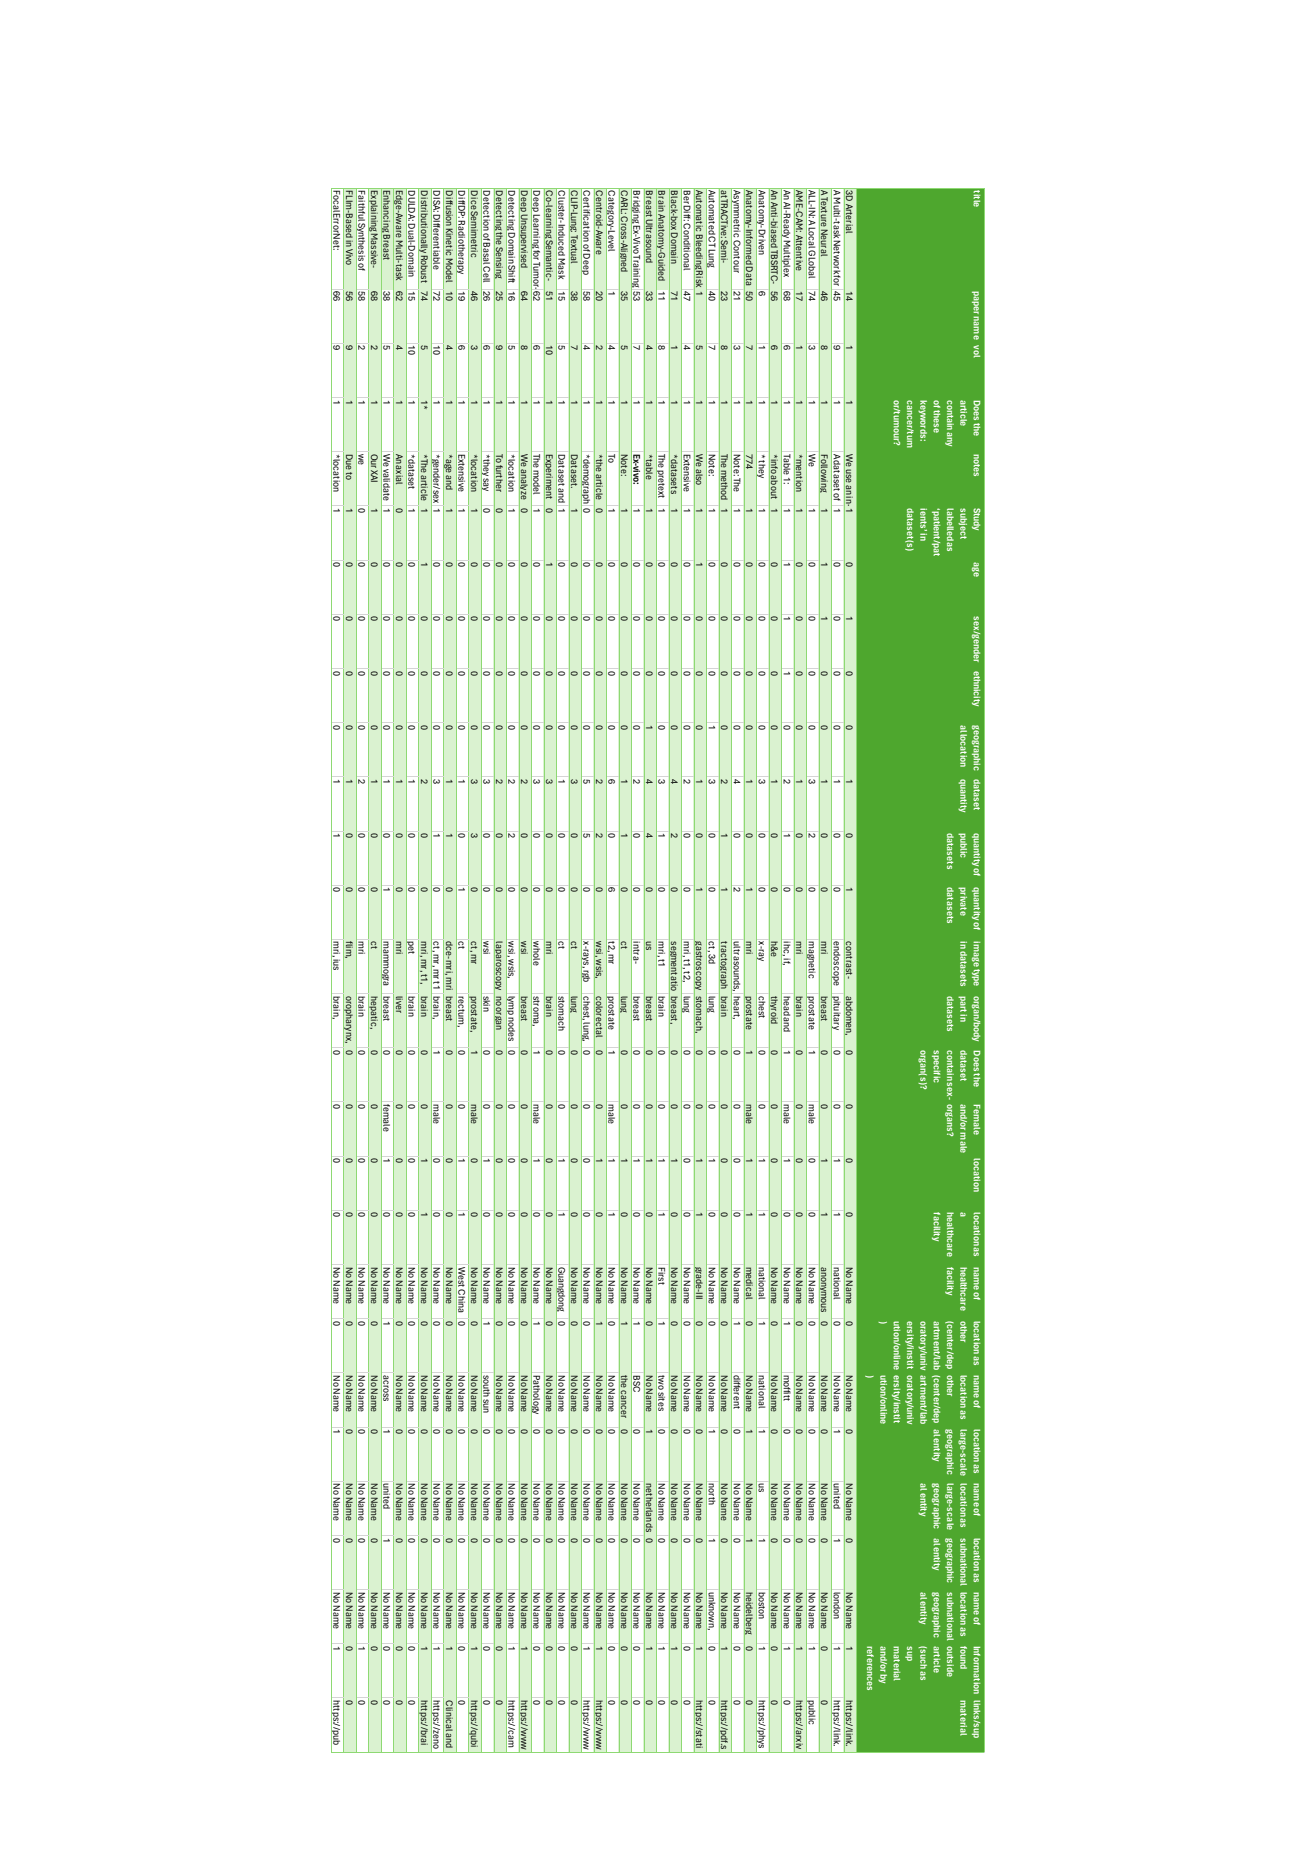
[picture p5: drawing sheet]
<svg xmlns="http://www.w3.org/2000/svg" width="210mm" height="297mm" viewBox="0 0 210 297" stroke-linecap="round" stroke-linejoin="round" font-family="sans-serif">
<defs><g id="words">
<g font-size="1.6">
<text x="53.3" y="30.4" transform="rotate(90 53.3 30.4)">FocalErrorNet:</text>
<text x="55.3" y="30.4" transform="rotate(90 55.3 30.4)">FLIm-Based in Vivo</text>
<text x="57.2" y="30.4" transform="rotate(90 57.2 30.4)">Faithful Synthesis of</text>
<text x="59.2" y="30.4" transform="rotate(90 59.2 30.4)">Explaining Massive-</text>
<text x="61.2" y="30.4" transform="rotate(90 61.2 30.4)">Enhancing Breast</text>
<text x="63.2" y="30.4" transform="rotate(90 63.2 30.4)">Edge-Aware Multi-task</text>
<text x="65.2" y="30.4" transform="rotate(90 65.2 30.4)">DULDA: Dual-Domain</text>
<text x="67.2" y="30.4" transform="rotate(90 67.2 30.4)">Distributionally Robust</text>
<text x="69.2" y="30.4" transform="rotate(90 69.2 30.4)">DISA: DIfferentiable</text>
<text x="71.2" y="30.4" transform="rotate(90 71.2 30.4)">Diffusion Kinetic Model</text>
<text x="73.2" y="30.4" transform="rotate(90 73.2 30.4)">DiffDP: Radiotherapy</text>
<text x="75.2" y="30.4" transform="rotate(90 75.2 30.4)">Dice Semimetric</text>
<text x="77.2" y="30.4" transform="rotate(90 77.2 30.4)">Detection of Basal Cell</text>
<text x="79.2" y="30.4" transform="rotate(90 79.2 30.4)">Detecting the Sensing</text>
<text x="81.2" y="30.4" transform="rotate(90 81.2 30.4)">Detecting Domain Shift</text>
<text x="83.2" y="30.4" transform="rotate(90 83.2 30.4)">Deep Unsupervised</text>
<text x="85.2" y="30.4" transform="rotate(90 85.2 30.4)">Deep Learning for Tumor-62</text>
<text x="87.2" y="30.4" transform="rotate(90 87.2 30.4)">Co-learning Semantic-</text>
<text x="89.2" y="30.4" transform="rotate(90 89.2 30.4)">Cluster-Induced Mask</text>
<text x="91.2" y="30.4" transform="rotate(90 91.2 30.4)">CLIP-Lung: Textual</text>
<text x="93.2" y="30.4" transform="rotate(90 93.2 30.4)">Certification of Deep</text>
<text x="95.2" y="30.4" transform="rotate(90 95.2 30.4)">Centroid-Aware</text>
<text x="97.2" y="30.4" transform="rotate(90 97.2 30.4)">Category-Level</text>
<text x="99.2" y="30.4" transform="rotate(90 99.2 30.4)">CARL: Cross-Aligned</text>
<text x="101.2" y="30.4" transform="rotate(90 101.2 30.4)">Bridging Ex-Vivo Training 53</text>
<text x="103.2" y="30.4" transform="rotate(90 103.2 30.4)">Breast Ultrasound</text>
<text x="105.2" y="30.4" transform="rotate(90 105.2 30.4)">Brain Anatomy-Guided</text>
<text x="107.2" y="30.4" transform="rotate(90 107.2 30.4)">Black-box Domain</text>
<text x="109.2" y="30.4" transform="rotate(90 109.2 30.4)">BerDiff: Conditional</text>
<text x="111.2" y="30.4" transform="rotate(90 111.2 30.4)">Automatic Bleeding Risk 1</text>
<text x="113.2" y="30.4" transform="rotate(90 113.2 30.4)">Automated CT Lung</text>
<text x="115.2" y="30.4" transform="rotate(90 115.2 30.4)">atTRACTive: Semi-</text>
<text x="117.2" y="30.4" transform="rotate(90 117.2 30.4)">Asymmetric Contour</text>
<text x="119.2" y="30.4" transform="rotate(90 119.2 30.4)">Anatomy-Informed Data 50</text>
<text x="121.1" y="30.4" transform="rotate(90 121.1 30.4)">Anatomy-Driven</text>
<text x="123.1" y="30.4" transform="rotate(90 123.1 30.4)">An Anti-biased TBSRTC- 56</text>
<text x="125.1" y="30.4" transform="rotate(90 125.1 30.4)">An AI-Ready Multiplex</text>
<text x="127.1" y="30.4" transform="rotate(90 127.1 30.4)">AME-CAM: Attentive</text>
<text x="129.1" y="30.4" transform="rotate(90 129.1 30.4)">ALL-IN: A Local GLobal</text>
<text x="131.1" y="30.4" transform="rotate(90 131.1 30.4)">A Texture Neural</text>
<text x="133.1" y="30.4" transform="rotate(90 133.1 30.4)">A Multi-task Network for 45</text>
<text x="135.1" y="30.4" transform="rotate(90 135.1 30.4)">3D Arterial</text>
<text x="53.3" y="46.5" transform="rotate(90 53.3 46.5)">66</text>
<text x="55.3" y="46.5" transform="rotate(90 55.3 46.5)">56</text>
<text x="57.2" y="46.5" transform="rotate(90 57.2 46.5)">58</text>
<text x="59.2" y="46.5" transform="rotate(90 59.2 46.5)">68</text>
<text x="61.2" y="46.5" transform="rotate(90 61.2 46.5)">38</text>
<text x="63.2" y="46.5" transform="rotate(90 63.2 46.5)">62</text>
<text x="65.2" y="46.5" transform="rotate(90 65.2 46.5)">15</text>
<text x="67.2" y="46.5" transform="rotate(90 67.2 46.5)">74</text>
<text x="69.2" y="46.5" transform="rotate(90 69.2 46.5)">72</text>
<text x="71.2" y="46.5" transform="rotate(90 71.2 46.5)">10</text>
<text x="73.2" y="46.5" transform="rotate(90 73.2 46.5)">19</text>
<text x="75.2" y="46.5" transform="rotate(90 75.2 46.5)">46</text>
<text x="77.2" y="46.5" transform="rotate(90 77.2 46.5)">26</text>
<text x="79.2" y="46.5" transform="rotate(90 79.2 46.5)">25</text>
<text x="81.2" y="46.5" transform="rotate(90 81.2 46.5)">16</text>
<text x="83.2" y="46.5" transform="rotate(90 83.2 46.5)">64</text>
<text x="87.2" y="46.5" transform="rotate(90 87.2 46.5)">51</text>
<text x="89.2" y="46.5" transform="rotate(90 89.2 46.5)">15</text>
<text x="91.2" y="46.5" transform="rotate(90 91.2 46.5)">38</text>
<text x="93.2" y="46.5" transform="rotate(90 93.2 46.5)">58</text>
<text x="95.2" y="46.5" transform="rotate(90 95.2 46.5)">20</text>
<text x="97.2" y="46.5" transform="rotate(90 97.2 46.5)">1</text>
<text x="99.2" y="46.5" transform="rotate(90 99.2 46.5)">35</text>
<text x="103.2" y="46.5" transform="rotate(90 103.2 46.5)">33</text>
<text x="105.2" y="46.5" transform="rotate(90 105.2 46.5)">11</text>
<text x="107.2" y="46.5" transform="rotate(90 107.2 46.5)">71</text>
<text x="109.2" y="46.5" transform="rotate(90 109.2 46.5)">47</text>
<text x="113.2" y="46.5" transform="rotate(90 113.2 46.5)">40</text>
<text x="115.2" y="46.5" transform="rotate(90 115.2 46.5)">23</text>
<text x="117.2" y="46.5" transform="rotate(90 117.2 46.5)">21</text>
<text x="121.1" y="46.5" transform="rotate(90 121.1 46.5)">6</text>
<text x="125.1" y="46.5" transform="rotate(90 125.1 46.5)">68</text>
<text x="127.1" y="46.5" transform="rotate(90 127.1 46.5)">17</text>
<text x="129.1" y="46.5" transform="rotate(90 129.1 46.5)">74</text>
<text x="131.1" y="46.5" transform="rotate(90 131.1 46.5)">46</text>
<text x="135.1" y="46.5" transform="rotate(90 135.1 46.5)">14</text>
<text x="53.3" y="55.2" transform="rotate(90 53.3 55.2)">9</text>
<text x="55.3" y="55.2" transform="rotate(90 55.3 55.2)">9</text>
<text x="57.2" y="55.2" transform="rotate(90 57.2 55.2)">2</text>
<text x="59.2" y="55.2" transform="rotate(90 59.2 55.2)">2</text>
<text x="61.2" y="55.2" transform="rotate(90 61.2 55.2)">5</text>
<text x="63.2" y="55.2" transform="rotate(90 63.2 55.2)">4</text>
<text x="65.2" y="55.2" transform="rotate(90 65.2 55.2)">10</text>
<text x="67.2" y="55.2" transform="rotate(90 67.2 55.2)">5</text>
<text x="69.2" y="55.2" transform="rotate(90 69.2 55.2)">10</text>
<text x="71.2" y="55.2" transform="rotate(90 71.2 55.2)">4</text>
<text x="73.2" y="55.2" transform="rotate(90 73.2 55.2)">6</text>
<text x="75.2" y="55.2" transform="rotate(90 75.2 55.2)">3</text>
<text x="77.2" y="55.2" transform="rotate(90 77.2 55.2)">6</text>
<text x="79.2" y="55.2" transform="rotate(90 79.2 55.2)">9</text>
<text x="81.2" y="55.2" transform="rotate(90 81.2 55.2)">5</text>
<text x="83.2" y="55.2" transform="rotate(90 83.2 55.2)">8</text>
<text x="85.2" y="55.2" transform="rotate(90 85.2 55.2)">6</text>
<text x="87.2" y="55.2" transform="rotate(90 87.2 55.2)">10</text>
<text x="89.2" y="55.2" transform="rotate(90 89.2 55.2)">5</text>
<text x="91.2" y="55.2" transform="rotate(90 91.2 55.2)">7</text>
<text x="93.2" y="55.2" transform="rotate(90 93.2 55.2)">4</text>
<text x="95.2" y="55.2" transform="rotate(90 95.2 55.2)">2</text>
<text x="97.2" y="55.2" transform="rotate(90 97.2 55.2)">4</text>
<text x="99.2" y="55.2" transform="rotate(90 99.2 55.2)">5</text>
<text x="101.2" y="55.2" transform="rotate(90 101.2 55.2)">7</text>
<text x="103.2" y="55.2" transform="rotate(90 103.2 55.2)">4</text>
<text x="105.2" y="55.2" transform="rotate(90 105.2 55.2)">8</text>
<text x="107.2" y="55.2" transform="rotate(90 107.2 55.2)">1</text>
<text x="109.2" y="55.2" transform="rotate(90 109.2 55.2)">4</text>
<text x="111.2" y="55.2" transform="rotate(90 111.2 55.2)">5</text>
<text x="113.2" y="55.2" transform="rotate(90 113.2 55.2)">7</text>
<text x="115.2" y="55.2" transform="rotate(90 115.2 55.2)">8</text>
<text x="117.2" y="55.2" transform="rotate(90 117.2 55.2)">3</text>
<text x="119.2" y="55.2" transform="rotate(90 119.2 55.2)">7</text>
<text x="121.1" y="55.2" transform="rotate(90 121.1 55.2)">1</text>
<text x="123.1" y="55.2" transform="rotate(90 123.1 55.2)">6</text>
<text x="125.1" y="55.2" transform="rotate(90 125.1 55.2)">6</text>
<text x="127.1" y="55.2" transform="rotate(90 127.1 55.2)">1</text>
<text x="129.1" y="55.2" transform="rotate(90 129.1 55.2)">3</text>
<text x="131.1" y="55.2" transform="rotate(90 131.1 55.2)">8</text>
<text x="133.1" y="55.2" transform="rotate(90 133.1 55.2)">9</text>
<text x="135.1" y="55.2" transform="rotate(90 135.1 55.2)">1</text>
<text x="53.3" y="63.8" transform="rotate(90 53.3 63.8)">1</text>
<text x="55.3" y="63.8" transform="rotate(90 55.3 63.8)">1</text>
<text x="57.2" y="63.8" transform="rotate(90 57.2 63.8)">1</text>
<text x="59.2" y="63.8" transform="rotate(90 59.2 63.8)">1</text>
<text x="61.2" y="63.8" transform="rotate(90 61.2 63.8)">1</text>
<text x="63.2" y="63.8" transform="rotate(90 63.2 63.8)">1</text>
<text x="65.2" y="63.8" transform="rotate(90 65.2 63.8)">1</text>
<text x="67.2" y="63.8" transform="rotate(90 67.2 63.8)">1*</text>
<text x="69.2" y="63.8" transform="rotate(90 69.2 63.8)">1</text>
<text x="71.2" y="63.8" transform="rotate(90 71.2 63.8)">1</text>
<text x="73.2" y="63.8" transform="rotate(90 73.2 63.8)">1</text>
<text x="75.2" y="63.8" transform="rotate(90 75.2 63.8)">1</text>
<text x="77.2" y="63.8" transform="rotate(90 77.2 63.8)">1</text>
<text x="79.2" y="63.8" transform="rotate(90 79.2 63.8)">1</text>
<text x="81.2" y="63.8" transform="rotate(90 81.2 63.8)">1</text>
<text x="83.2" y="63.8" transform="rotate(90 83.2 63.8)">1</text>
<text x="85.2" y="63.8" transform="rotate(90 85.2 63.8)">1</text>
<text x="87.2" y="63.8" transform="rotate(90 87.2 63.8)">1</text>
<text x="89.2" y="63.8" transform="rotate(90 89.2 63.8)">1</text>
<text x="91.2" y="63.8" transform="rotate(90 91.2 63.8)">1</text>
<text x="93.2" y="63.8" transform="rotate(90 93.2 63.8)">1</text>
<text x="95.2" y="63.8" transform="rotate(90 95.2 63.8)">1</text>
<text x="97.2" y="63.8" transform="rotate(90 97.2 63.8)">1</text>
<text x="99.2" y="63.8" transform="rotate(90 99.2 63.8)">1</text>
<text x="101.2" y="63.8" transform="rotate(90 101.2 63.8)">1</text>
<text x="103.2" y="63.8" transform="rotate(90 103.2 63.8)">1</text>
<text x="105.2" y="63.8" transform="rotate(90 105.2 63.8)">1</text>
<text x="107.2" y="63.8" transform="rotate(90 107.2 63.8)">1</text>
<text x="109.2" y="63.8" transform="rotate(90 109.2 63.8)">1</text>
<text x="111.2" y="63.8" transform="rotate(90 111.2 63.8)">1</text>
<text x="113.2" y="63.8" transform="rotate(90 113.2 63.8)">1</text>
<text x="115.2" y="63.8" transform="rotate(90 115.2 63.8)">1</text>
<text x="117.2" y="63.8" transform="rotate(90 117.2 63.8)">1</text>
<text x="119.2" y="63.8" transform="rotate(90 119.2 63.8)">1</text>
<text x="121.1" y="63.8" transform="rotate(90 121.1 63.8)">1</text>
<text x="123.1" y="63.8" transform="rotate(90 123.1 63.8)">1</text>
<text x="125.1" y="63.8" transform="rotate(90 125.1 63.8)">1</text>
<text x="127.1" y="63.8" transform="rotate(90 127.1 63.8)">1</text>
<text x="129.1" y="63.8" transform="rotate(90 129.1 63.8)">1</text>
<text x="131.1" y="63.8" transform="rotate(90 131.1 63.8)">1</text>
<text x="133.1" y="63.8" transform="rotate(90 133.1 63.8)">1</text>
<text x="135.1" y="63.8" transform="rotate(90 135.1 63.8)">1</text>
<text x="53.3" y="72.5" transform="rotate(90 53.3 72.5)">*location</text>
<text x="55.3" y="72.5" transform="rotate(90 55.3 72.5)">Due to</text>
<text x="57.2" y="72.5" transform="rotate(90 57.2 72.5)">we</text>
<text x="59.2" y="72.5" transform="rotate(90 59.2 72.5)">Our XAI</text>
<text x="61.2" y="72.5" transform="rotate(90 61.2 72.5)">We validate 1</text>
<text x="63.2" y="72.5" transform="rotate(90 63.2 72.5)">An axial</text>
<text x="65.2" y="72.5" transform="rotate(90 65.2 72.5)">*dataset</text>
<text x="67.2" y="72.5" transform="rotate(90 67.2 72.5)">*The article 1</text>
<text x="69.2" y="72.5" transform="rotate(90 69.2 72.5)">*gender/sex 1</text>
<text x="71.2" y="72.5" transform="rotate(90 71.2 72.5)">*age and</text>
<text x="73.2" y="72.5" transform="rotate(90 73.2 72.5)">Extensive</text>
<text x="75.2" y="72.5" transform="rotate(90 75.2 72.5)">*location</text>
<text x="77.2" y="72.5" transform="rotate(90 77.2 72.5)">*they say</text>
<text x="79.2" y="72.5" transform="rotate(90 79.2 72.5)">To further</text>
<text x="81.2" y="72.5" transform="rotate(90 81.2 72.5)">*location</text>
<text x="83.2" y="72.5" transform="rotate(90 83.2 72.5)">We analyze</text>
<text x="85.2" y="72.5" transform="rotate(90 85.2 72.5)">The model</text>
<text x="87.2" y="72.5" transform="rotate(90 87.2 72.5)">Experiment</text>
<text x="89.2" y="72.5" transform="rotate(90 89.2 72.5)">Dataset and 1</text>
<text x="91.2" y="72.5" transform="rotate(90 91.2 72.5)">Dataset.</text>
<text x="93.2" y="72.5" transform="rotate(90 93.2 72.5)">*demograph 0</text>
<text x="95.2" y="72.5" transform="rotate(90 95.2 72.5)">*the article</text>
<text x="97.2" y="72.5" transform="rotate(90 97.2 72.5)">To</text>
<text x="99.2" y="72.5" transform="rotate(90 99.2 72.5)">Note:</text>
<text x="101.2" y="72.5" transform="rotate(90 101.2 72.5)">Ex-vivo:</text>
<text x="103.2" y="72.5" transform="rotate(90 103.2 72.5)">*table</text>
<text x="105.2" y="72.5" transform="rotate(90 105.2 72.5)">The pretext</text>
<text x="107.2" y="72.5" transform="rotate(90 107.2 72.5)">*datasets</text>
<text x="109.2" y="72.5" transform="rotate(90 109.2 72.5)">Extensive</text>
<text x="111.2" y="72.5" transform="rotate(90 111.2 72.5)">We also</text>
<text x="113.2" y="72.5" transform="rotate(90 113.2 72.5)">Note:</text>
<text x="115.2" y="72.5" transform="rotate(90 115.2 72.5)">The method</text>
<text x="117.2" y="72.5" transform="rotate(90 117.2 72.5)">Note: The</text>
<text x="119.2" y="72.5" transform="rotate(90 119.2 72.5)">774</text>
<text x="121.1" y="72.5" transform="rotate(90 121.1 72.5)">* they</text>
<text x="123.1" y="72.5" transform="rotate(90 123.1 72.5)">*info about</text>
<text x="125.1" y="72.5" transform="rotate(90 125.1 72.5)">Table 1:</text>
<text x="127.1" y="72.5" transform="rotate(90 127.1 72.5)">*mention</text>
<text x="129.1" y="72.5" transform="rotate(90 129.1 72.5)">We</text>
<text x="131.1" y="72.5" transform="rotate(90 131.1 72.5)">Following</text>
<text x="133.1" y="72.5" transform="rotate(90 133.1 72.5)">A dataset of</text>
<text x="135.1" y="72.5" transform="rotate(90 135.1 72.5)">We use an in-1</text>
<text x="53.3" y="81.1" transform="rotate(90 53.3 81.1)">1</text>
<text x="55.3" y="81.1" transform="rotate(90 55.3 81.1)">1</text>
<text x="57.2" y="81.1" transform="rotate(90 57.2 81.1)">0</text>
<text x="59.2" y="81.1" transform="rotate(90 59.2 81.1)">1</text>
<text x="63.2" y="81.1" transform="rotate(90 63.2 81.1)">0</text>
<text x="65.2" y="81.1" transform="rotate(90 65.2 81.1)">1</text>
<text x="71.2" y="81.1" transform="rotate(90 71.2 81.1)">1</text>
<text x="73.2" y="81.1" transform="rotate(90 73.2 81.1)">1</text>
<text x="75.2" y="81.1" transform="rotate(90 75.2 81.1)">1</text>
<text x="77.2" y="81.1" transform="rotate(90 77.2 81.1)">0</text>
<text x="79.2" y="81.1" transform="rotate(90 79.2 81.1)">0</text>
<text x="81.2" y="81.1" transform="rotate(90 81.2 81.1)">1</text>
<text x="83.2" y="81.1" transform="rotate(90 83.2 81.1)">0</text>
<text x="85.2" y="81.1" transform="rotate(90 85.2 81.1)">1</text>
<text x="87.2" y="81.1" transform="rotate(90 87.2 81.1)">0</text>
<text x="91.2" y="81.1" transform="rotate(90 91.2 81.1)">1</text>
<text x="95.2" y="81.1" transform="rotate(90 95.2 81.1)">0</text>
<text x="97.2" y="81.1" transform="rotate(90 97.2 81.1)">1</text>
<text x="99.2" y="81.1" transform="rotate(90 99.2 81.1)">1</text>
<text x="101.2" y="81.1" transform="rotate(90 101.2 81.1)">1</text>
<text x="103.2" y="81.1" transform="rotate(90 103.2 81.1)">1</text>
<text x="105.2" y="81.1" transform="rotate(90 105.2 81.1)">1</text>
<text x="107.2" y="81.1" transform="rotate(90 107.2 81.1)">1</text>
<text x="109.2" y="81.1" transform="rotate(90 109.2 81.1)">1</text>
<text x="111.2" y="81.1" transform="rotate(90 111.2 81.1)">1</text>
<text x="113.2" y="81.1" transform="rotate(90 113.2 81.1)">1</text>
<text x="115.2" y="81.1" transform="rotate(90 115.2 81.1)">1</text>
<text x="117.2" y="81.1" transform="rotate(90 117.2 81.1)">1</text>
<text x="119.2" y="81.1" transform="rotate(90 119.2 81.1)">1</text>
<text x="121.1" y="81.1" transform="rotate(90 121.1 81.1)">1</text>
<text x="123.1" y="81.1" transform="rotate(90 123.1 81.1)">1</text>
<text x="125.1" y="81.1" transform="rotate(90 125.1 81.1)">1</text>
<text x="127.1" y="81.1" transform="rotate(90 127.1 81.1)">1</text>
<text x="129.1" y="81.1" transform="rotate(90 129.1 81.1)">1</text>
<text x="131.1" y="81.1" transform="rotate(90 131.1 81.1)">1</text>
<text x="133.1" y="81.1" transform="rotate(90 133.1 81.1)">1</text>
<text x="53.3" y="89.8" transform="rotate(90 53.3 89.8)">0</text>
<text x="55.3" y="89.8" transform="rotate(90 55.3 89.8)">0</text>
<text x="57.2" y="89.8" transform="rotate(90 57.2 89.8)">0</text>
<text x="59.2" y="89.8" transform="rotate(90 59.2 89.8)">0</text>
<text x="61.2" y="89.8" transform="rotate(90 61.2 89.8)">0</text>
<text x="63.2" y="89.8" transform="rotate(90 63.2 89.8)">0</text>
<text x="65.2" y="89.8" transform="rotate(90 65.2 89.8)">0</text>
<text x="67.2" y="89.8" transform="rotate(90 67.2 89.8)">1</text>
<text x="69.2" y="89.8" transform="rotate(90 69.2 89.8)">0</text>
<text x="71.2" y="89.8" transform="rotate(90 71.2 89.8)">0</text>
<text x="73.2" y="89.8" transform="rotate(90 73.2 89.8)">0</text>
<text x="75.2" y="89.8" transform="rotate(90 75.2 89.8)">0</text>
<text x="77.2" y="89.8" transform="rotate(90 77.2 89.8)">0</text>
<text x="79.2" y="89.8" transform="rotate(90 79.2 89.8)">0</text>
<text x="81.2" y="89.8" transform="rotate(90 81.2 89.8)">0</text>
<text x="83.2" y="89.8" transform="rotate(90 83.2 89.8)">0</text>
<text x="85.2" y="89.8" transform="rotate(90 85.2 89.8)">0</text>
<text x="87.2" y="89.8" transform="rotate(90 87.2 89.8)">1</text>
<text x="89.2" y="89.8" transform="rotate(90 89.2 89.8)">0</text>
<text x="91.2" y="89.8" transform="rotate(90 91.2 89.8)">0</text>
<text x="93.2" y="89.8" transform="rotate(90 93.2 89.8)">0</text>
<text x="95.2" y="89.8" transform="rotate(90 95.2 89.8)">0</text>
<text x="97.2" y="89.8" transform="rotate(90 97.2 89.8)">0</text>
<text x="99.2" y="89.8" transform="rotate(90 99.2 89.8)">0</text>
<text x="101.2" y="89.8" transform="rotate(90 101.2 89.8)">0</text>
<text x="103.2" y="89.8" transform="rotate(90 103.2 89.8)">0</text>
<text x="105.2" y="89.8" transform="rotate(90 105.2 89.8)">0</text>
<text x="107.2" y="89.8" transform="rotate(90 107.2 89.8)">0</text>
<text x="109.2" y="89.8" transform="rotate(90 109.2 89.8)">0</text>
<text x="111.2" y="89.8" transform="rotate(90 111.2 89.8)">1</text>
<text x="113.2" y="89.8" transform="rotate(90 113.2 89.8)">0</text>
<text x="115.2" y="89.8" transform="rotate(90 115.2 89.8)">0</text>
<text x="117.2" y="89.8" transform="rotate(90 117.2 89.8)">0</text>
<text x="119.2" y="89.8" transform="rotate(90 119.2 89.8)">0</text>
<text x="121.1" y="89.8" transform="rotate(90 121.1 89.8)">0</text>
<text x="123.1" y="89.8" transform="rotate(90 123.1 89.8)">0</text>
<text x="125.1" y="89.8" transform="rotate(90 125.1 89.8)">1</text>
<text x="127.1" y="89.8" transform="rotate(90 127.1 89.8)">0</text>
<text x="129.1" y="89.8" transform="rotate(90 129.1 89.8)">0</text>
<text x="131.1" y="89.8" transform="rotate(90 131.1 89.8)">1</text>
<text x="133.1" y="89.8" transform="rotate(90 133.1 89.8)">0</text>
<text x="135.1" y="89.8" transform="rotate(90 135.1 89.8)">0</text>
<text x="53.3" y="98.4" transform="rotate(90 53.3 98.4)">0</text>
<text x="55.3" y="98.4" transform="rotate(90 55.3 98.4)">0</text>
<text x="57.2" y="98.4" transform="rotate(90 57.2 98.4)">0</text>
<text x="59.2" y="98.4" transform="rotate(90 59.2 98.4)">0</text>
<text x="61.2" y="98.4" transform="rotate(90 61.2 98.4)">0</text>
<text x="63.2" y="98.4" transform="rotate(90 63.2 98.4)">0</text>
<text x="65.2" y="98.4" transform="rotate(90 65.2 98.4)">0</text>
<text x="67.2" y="98.4" transform="rotate(90 67.2 98.4)">0</text>
<text x="69.2" y="98.4" transform="rotate(90 69.2 98.4)">0</text>
<text x="71.2" y="98.4" transform="rotate(90 71.2 98.4)">0</text>
<text x="73.2" y="98.4" transform="rotate(90 73.2 98.4)">0</text>
<text x="75.2" y="98.4" transform="rotate(90 75.2 98.4)">0</text>
<text x="77.2" y="98.4" transform="rotate(90 77.2 98.4)">0</text>
<text x="79.2" y="98.4" transform="rotate(90 79.2 98.4)">0</text>
<text x="81.2" y="98.4" transform="rotate(90 81.2 98.4)">0</text>
<text x="83.2" y="98.4" transform="rotate(90 83.2 98.4)">0</text>
<text x="85.2" y="98.4" transform="rotate(90 85.2 98.4)">0</text>
<text x="87.2" y="98.4" transform="rotate(90 87.2 98.4)">0</text>
<text x="89.2" y="98.4" transform="rotate(90 89.2 98.4)">0</text>
<text x="91.2" y="98.4" transform="rotate(90 91.2 98.4)">0</text>
<text x="93.2" y="98.4" transform="rotate(90 93.2 98.4)">0</text>
<text x="95.2" y="98.4" transform="rotate(90 95.2 98.4)">0</text>
<text x="97.2" y="98.4" transform="rotate(90 97.2 98.4)">0</text>
<text x="99.2" y="98.4" transform="rotate(90 99.2 98.4)">0</text>
<text x="101.2" y="98.4" transform="rotate(90 101.2 98.4)">0</text>
<text x="103.2" y="98.4" transform="rotate(90 103.2 98.4)">0</text>
<text x="105.2" y="98.4" transform="rotate(90 105.2 98.4)">0</text>
<text x="107.2" y="98.4" transform="rotate(90 107.2 98.4)">0</text>
<text x="109.2" y="98.4" transform="rotate(90 109.2 98.4)">0</text>
<text x="111.2" y="98.4" transform="rotate(90 111.2 98.4)">0</text>
<text x="113.2" y="98.4" transform="rotate(90 113.2 98.4)">0</text>
<text x="115.2" y="98.4" transform="rotate(90 115.2 98.4)">0</text>
<text x="117.2" y="98.4" transform="rotate(90 117.2 98.4)">0</text>
<text x="119.2" y="98.4" transform="rotate(90 119.2 98.4)">0</text>
<text x="121.1" y="98.4" transform="rotate(90 121.1 98.4)">0</text>
<text x="123.1" y="98.4" transform="rotate(90 123.1 98.4)">0</text>
<text x="125.1" y="98.4" transform="rotate(90 125.1 98.4)">1</text>
<text x="127.1" y="98.4" transform="rotate(90 127.1 98.4)">0</text>
<text x="129.1" y="98.4" transform="rotate(90 129.1 98.4)">0</text>
<text x="131.1" y="98.4" transform="rotate(90 131.1 98.4)">1</text>
<text x="133.1" y="98.4" transform="rotate(90 133.1 98.4)">0</text>
<text x="135.1" y="98.4" transform="rotate(90 135.1 98.4)">1</text>
<text x="53.3" y="107.1" transform="rotate(90 53.3 107.1)">0</text>
<text x="55.3" y="107.1" transform="rotate(90 55.3 107.1)">0</text>
<text x="57.2" y="107.1" transform="rotate(90 57.2 107.1)">0</text>
<text x="59.2" y="107.1" transform="rotate(90 59.2 107.1)">0</text>
<text x="61.2" y="107.1" transform="rotate(90 61.2 107.1)">0</text>
<text x="63.2" y="107.1" transform="rotate(90 63.2 107.1)">0</text>
<text x="65.2" y="107.1" transform="rotate(90 65.2 107.1)">0</text>
<text x="67.2" y="107.1" transform="rotate(90 67.2 107.1)">0</text>
<text x="69.2" y="107.1" transform="rotate(90 69.2 107.1)">0</text>
<text x="71.2" y="107.1" transform="rotate(90 71.2 107.1)">0</text>
<text x="73.2" y="107.1" transform="rotate(90 73.2 107.1)">0</text>
<text x="75.2" y="107.1" transform="rotate(90 75.2 107.1)">0</text>
<text x="77.2" y="107.1" transform="rotate(90 77.2 107.1)">0</text>
<text x="79.2" y="107.1" transform="rotate(90 79.2 107.1)">0</text>
<text x="81.2" y="107.1" transform="rotate(90 81.2 107.1)">0</text>
<text x="83.2" y="107.1" transform="rotate(90 83.2 107.1)">0</text>
<text x="85.2" y="107.1" transform="rotate(90 85.2 107.1)">0</text>
<text x="87.2" y="107.1" transform="rotate(90 87.2 107.1)">0</text>
<text x="89.2" y="107.1" transform="rotate(90 89.2 107.1)">0</text>
<text x="91.2" y="107.1" transform="rotate(90 91.2 107.1)">0</text>
<text x="93.2" y="107.1" transform="rotate(90 93.2 107.1)">0</text>
<text x="95.2" y="107.1" transform="rotate(90 95.2 107.1)">0</text>
<text x="97.2" y="107.1" transform="rotate(90 97.2 107.1)">0</text>
<text x="99.2" y="107.1" transform="rotate(90 99.2 107.1)">0</text>
<text x="101.2" y="107.1" transform="rotate(90 101.2 107.1)">0</text>
<text x="103.2" y="107.1" transform="rotate(90 103.2 107.1)">0</text>
<text x="105.2" y="107.1" transform="rotate(90 105.2 107.1)">0</text>
<text x="107.2" y="107.1" transform="rotate(90 107.2 107.1)">0</text>
<text x="109.2" y="107.1" transform="rotate(90 109.2 107.1)">0</text>
<text x="111.2" y="107.1" transform="rotate(90 111.2 107.1)">0</text>
<text x="113.2" y="107.1" transform="rotate(90 113.2 107.1)">0</text>
<text x="115.2" y="107.1" transform="rotate(90 115.2 107.1)">0</text>
<text x="117.2" y="107.1" transform="rotate(90 117.2 107.1)">0</text>
<text x="119.2" y="107.1" transform="rotate(90 119.2 107.1)">0</text>
<text x="121.1" y="107.1" transform="rotate(90 121.1 107.1)">0</text>
<text x="123.1" y="107.1" transform="rotate(90 123.1 107.1)">0</text>
<text x="125.1" y="107.1" transform="rotate(90 125.1 107.1)">1</text>
<text x="127.1" y="107.1" transform="rotate(90 127.1 107.1)">0</text>
<text x="129.1" y="107.1" transform="rotate(90 129.1 107.1)">0</text>
<text x="131.1" y="107.1" transform="rotate(90 131.1 107.1)">0</text>
<text x="133.1" y="107.1" transform="rotate(90 133.1 107.1)">0</text>
<text x="135.1" y="107.1" transform="rotate(90 135.1 107.1)">0</text>
<text x="53.3" y="115.7" transform="rotate(90 53.3 115.7)">0</text>
<text x="55.3" y="115.7" transform="rotate(90 55.3 115.7)">0</text>
<text x="57.2" y="115.7" transform="rotate(90 57.2 115.7)">0</text>
<text x="59.2" y="115.7" transform="rotate(90 59.2 115.7)">0</text>
<text x="61.2" y="115.7" transform="rotate(90 61.2 115.7)">0</text>
<text x="63.2" y="115.7" transform="rotate(90 63.2 115.7)">0</text>
<text x="65.2" y="115.7" transform="rotate(90 65.2 115.7)">0</text>
<text x="67.2" y="115.7" transform="rotate(90 67.2 115.7)">0</text>
<text x="69.2" y="115.7" transform="rotate(90 69.2 115.7)">0</text>
<text x="71.2" y="115.7" transform="rotate(90 71.2 115.7)">0</text>
<text x="73.2" y="115.7" transform="rotate(90 73.2 115.7)">0</text>
<text x="75.2" y="115.7" transform="rotate(90 75.2 115.7)">0</text>
<text x="77.2" y="115.7" transform="rotate(90 77.2 115.7)">0</text>
<text x="79.2" y="115.7" transform="rotate(90 79.2 115.7)">0</text>
<text x="81.2" y="115.7" transform="rotate(90 81.2 115.7)">0</text>
<text x="83.2" y="115.7" transform="rotate(90 83.2 115.7)">0</text>
<text x="85.2" y="115.7" transform="rotate(90 85.2 115.7)">0</text>
<text x="87.2" y="115.7" transform="rotate(90 87.2 115.7)">0</text>
<text x="89.2" y="115.7" transform="rotate(90 89.2 115.7)">0</text>
<text x="91.2" y="115.7" transform="rotate(90 91.2 115.7)">0</text>
<text x="93.2" y="115.7" transform="rotate(90 93.2 115.7)">0</text>
<text x="95.2" y="115.7" transform="rotate(90 95.2 115.7)">0</text>
<text x="97.2" y="115.7" transform="rotate(90 97.2 115.7)">0</text>
<text x="99.2" y="115.7" transform="rotate(90 99.2 115.7)">0</text>
<text x="101.2" y="115.7" transform="rotate(90 101.2 115.7)">0</text>
<text x="103.2" y="115.7" transform="rotate(90 103.2 115.7)">1</text>
<text x="105.2" y="115.7" transform="rotate(90 105.2 115.7)">0</text>
<text x="107.2" y="115.7" transform="rotate(90 107.2 115.7)">0</text>
<text x="109.2" y="115.7" transform="rotate(90 109.2 115.7)">0</text>
<text x="111.2" y="115.7" transform="rotate(90 111.2 115.7)">0</text>
<text x="113.2" y="115.7" transform="rotate(90 113.2 115.7)">1</text>
<text x="115.2" y="115.7" transform="rotate(90 115.2 115.7)">0</text>
<text x="117.2" y="115.7" transform="rotate(90 117.2 115.7)">0</text>
<text x="119.2" y="115.7" transform="rotate(90 119.2 115.7)">0</text>
<text x="121.1" y="115.7" transform="rotate(90 121.1 115.7)">0</text>
<text x="123.1" y="115.7" transform="rotate(90 123.1 115.7)">0</text>
<text x="125.1" y="115.7" transform="rotate(90 125.1 115.7)">0</text>
<text x="127.1" y="115.7" transform="rotate(90 127.1 115.7)">0</text>
<text x="129.1" y="115.7" transform="rotate(90 129.1 115.7)">0</text>
<text x="131.1" y="115.7" transform="rotate(90 131.1 115.7)">0</text>
<text x="133.1" y="115.7" transform="rotate(90 133.1 115.7)">0</text>
<text x="135.1" y="115.7" transform="rotate(90 135.1 115.7)">0</text>
<text x="53.3" y="124.4" transform="rotate(90 53.3 124.4)">1</text>
<text x="55.3" y="124.4" transform="rotate(90 55.3 124.4)">1</text>
<text x="57.2" y="124.4" transform="rotate(90 57.2 124.4)">2</text>
<text x="59.2" y="124.4" transform="rotate(90 59.2 124.4)">1</text>
<text x="61.2" y="124.4" transform="rotate(90 61.2 124.4)">1</text>
<text x="63.2" y="124.4" transform="rotate(90 63.2 124.4)">1</text>
<text x="65.2" y="124.4" transform="rotate(90 65.2 124.4)">1</text>
<text x="67.2" y="124.4" transform="rotate(90 67.2 124.4)">2</text>
<text x="69.2" y="124.4" transform="rotate(90 69.2 124.4)">3</text>
<text x="71.2" y="124.4" transform="rotate(90 71.2 124.4)">1</text>
<text x="73.2" y="124.4" transform="rotate(90 73.2 124.4)">1</text>
<text x="75.2" y="124.4" transform="rotate(90 75.2 124.4)">3</text>
<text x="77.2" y="124.4" transform="rotate(90 77.2 124.4)">3</text>
<text x="79.2" y="124.4" transform="rotate(90 79.2 124.4)">2</text>
<text x="81.2" y="124.4" transform="rotate(90 81.2 124.4)">2</text>
<text x="83.2" y="124.4" transform="rotate(90 83.2 124.4)">2</text>
<text x="85.2" y="124.4" transform="rotate(90 85.2 124.4)">3</text>
<text x="87.2" y="124.4" transform="rotate(90 87.2 124.4)">3</text>
<text x="89.2" y="124.4" transform="rotate(90 89.2 124.4)">1</text>
<text x="91.2" y="124.4" transform="rotate(90 91.2 124.4)">3</text>
<text x="93.2" y="124.4" transform="rotate(90 93.2 124.4)">5</text>
<text x="95.2" y="124.4" transform="rotate(90 95.2 124.4)">2</text>
<text x="97.2" y="124.4" transform="rotate(90 97.2 124.4)">6</text>
<text x="99.2" y="124.4" transform="rotate(90 99.2 124.4)">1</text>
<text x="101.2" y="124.4" transform="rotate(90 101.2 124.4)">2</text>
<text x="103.2" y="124.4" transform="rotate(90 103.2 124.4)">4</text>
<text x="105.2" y="124.4" transform="rotate(90 105.2 124.4)">3</text>
<text x="107.2" y="124.4" transform="rotate(90 107.2 124.4)">4</text>
<text x="109.2" y="124.4" transform="rotate(90 109.2 124.4)">2</text>
<text x="111.2" y="124.4" transform="rotate(90 111.2 124.4)">1</text>
<text x="113.2" y="124.4" transform="rotate(90 113.2 124.4)">3</text>
<text x="115.2" y="124.4" transform="rotate(90 115.2 124.4)">2</text>
<text x="117.2" y="124.4" transform="rotate(90 117.2 124.4)">4</text>
<text x="119.2" y="124.4" transform="rotate(90 119.2 124.4)">1</text>
<text x="121.1" y="124.4" transform="rotate(90 121.1 124.4)">3</text>
<text x="123.1" y="124.4" transform="rotate(90 123.1 124.4)">1</text>
<text x="125.1" y="124.4" transform="rotate(90 125.1 124.4)">2</text>
<text x="127.1" y="124.4" transform="rotate(90 127.1 124.4)">1</text>
<text x="129.1" y="124.4" transform="rotate(90 129.1 124.4)">3</text>
<text x="131.1" y="124.4" transform="rotate(90 131.1 124.4)">1</text>
<text x="133.1" y="124.4" transform="rotate(90 133.1 124.4)">1</text>
<text x="135.1" y="124.4" transform="rotate(90 135.1 124.4)">1</text>
<text x="53.3" y="133" transform="rotate(90 53.3 133)">1</text>
<text x="55.3" y="133" transform="rotate(90 55.3 133)">0</text>
<text x="57.2" y="133" transform="rotate(90 57.2 133)">0</text>
<text x="59.2" y="133" transform="rotate(90 59.2 133)">0</text>
<text x="61.2" y="133" transform="rotate(90 61.2 133)">0</text>
<text x="63.2" y="133" transform="rotate(90 63.2 133)">0</text>
<text x="65.2" y="133" transform="rotate(90 65.2 133)">0</text>
<text x="67.2" y="133" transform="rotate(90 67.2 133)">0</text>
<text x="69.2" y="133" transform="rotate(90 69.2 133)">1</text>
<text x="71.2" y="133" transform="rotate(90 71.2 133)">1</text>
<text x="73.2" y="133" transform="rotate(90 73.2 133)">0</text>
<text x="75.2" y="133" transform="rotate(90 75.2 133)">3</text>
<text x="77.2" y="133" transform="rotate(90 77.2 133)">0</text>
<text x="79.2" y="133" transform="rotate(90 79.2 133)">0</text>
<text x="81.2" y="133" transform="rotate(90 81.2 133)">2</text>
<text x="83.2" y="133" transform="rotate(90 83.2 133)">0</text>
<text x="85.2" y="133" transform="rotate(90 85.2 133)">0</text>
<text x="87.2" y="133" transform="rotate(90 87.2 133)">0</text>
<text x="89.2" y="133" transform="rotate(90 89.2 133)">0</text>
<text x="91.2" y="133" transform="rotate(90 91.2 133)">0</text>
<text x="93.2" y="133" transform="rotate(90 93.2 133)">5</text>
<text x="95.2" y="133" transform="rotate(90 95.2 133)">2</text>
<text x="97.2" y="133" transform="rotate(90 97.2 133)">0</text>
<text x="99.2" y="133" transform="rotate(90 99.2 133)">1</text>
<text x="101.2" y="133" transform="rotate(90 101.2 133)">0</text>
<text x="103.2" y="133" transform="rotate(90 103.2 133)">4</text>
<text x="105.2" y="133" transform="rotate(90 105.2 133)">1</text>
<text x="107.2" y="133" transform="rotate(90 107.2 133)">2</text>
<text x="109.2" y="133" transform="rotate(90 109.2 133)">0</text>
<text x="111.2" y="133" transform="rotate(90 111.2 133)">0</text>
<text x="113.2" y="133" transform="rotate(90 113.2 133)">0</text>
<text x="115.2" y="133" transform="rotate(90 115.2 133)">1</text>
<text x="117.2" y="133" transform="rotate(90 117.2 133)">0</text>
<text x="119.2" y="133" transform="rotate(90 119.2 133)">0</text>
<text x="121.1" y="133" transform="rotate(90 121.1 133)">0</text>
<text x="123.1" y="133" transform="rotate(90 123.1 133)">0</text>
<text x="125.1" y="133" transform="rotate(90 125.1 133)">1</text>
<text x="127.1" y="133" transform="rotate(90 127.1 133)">0</text>
<text x="129.1" y="133" transform="rotate(90 129.1 133)">2</text>
<text x="131.1" y="133" transform="rotate(90 131.1 133)">0</text>
<text x="133.1" y="133" transform="rotate(90 133.1 133)">0</text>
<text x="135.1" y="133" transform="rotate(90 135.1 133)">0</text>
<text x="53.3" y="141.7" transform="rotate(90 53.3 141.7)">0</text>
<text x="55.3" y="141.7" transform="rotate(90 55.3 141.7)">0</text>
<text x="57.2" y="141.7" transform="rotate(90 57.2 141.7)">0</text>
<text x="59.2" y="141.7" transform="rotate(90 59.2 141.7)">0</text>
<text x="61.2" y="141.7" transform="rotate(90 61.2 141.7)">1</text>
<text x="63.2" y="141.7" transform="rotate(90 63.2 141.7)">0</text>
<text x="65.2" y="141.7" transform="rotate(90 65.2 141.7)">0</text>
<text x="67.2" y="141.7" transform="rotate(90 67.2 141.7)">0</text>
<text x="69.2" y="141.7" transform="rotate(90 69.2 141.7)">0</text>
<text x="71.2" y="141.7" transform="rotate(90 71.2 141.7)">0</text>
<text x="73.2" y="141.7" transform="rotate(90 73.2 141.7)">1</text>
<text x="75.2" y="141.7" transform="rotate(90 75.2 141.7)">0</text>
<text x="77.2" y="141.7" transform="rotate(90 77.2 141.7)">0</text>
<text x="79.2" y="141.7" transform="rotate(90 79.2 141.7)">0</text>
<text x="81.2" y="141.7" transform="rotate(90 81.2 141.7)">0</text>
<text x="83.2" y="141.7" transform="rotate(90 83.2 141.7)">0</text>
<text x="85.2" y="141.7" transform="rotate(90 85.2 141.7)">0</text>
<text x="87.2" y="141.7" transform="rotate(90 87.2 141.7)">0</text>
<text x="89.2" y="141.7" transform="rotate(90 89.2 141.7)">0</text>
<text x="91.2" y="141.7" transform="rotate(90 91.2 141.7)">0</text>
<text x="93.2" y="141.7" transform="rotate(90 93.2 141.7)">0</text>
<text x="95.2" y="141.7" transform="rotate(90 95.2 141.7)">0</text>
<text x="97.2" y="141.7" transform="rotate(90 97.2 141.7)">6</text>
<text x="99.2" y="141.7" transform="rotate(90 99.2 141.7)">0</text>
<text x="101.2" y="141.7" transform="rotate(90 101.2 141.7)">0</text>
<text x="103.2" y="141.7" transform="rotate(90 103.2 141.7)">0</text>
<text x="105.2" y="141.7" transform="rotate(90 105.2 141.7)">0</text>
<text x="107.2" y="141.7" transform="rotate(90 107.2 141.7)">0</text>
<text x="109.2" y="141.7" transform="rotate(90 109.2 141.7)">0</text>
<text x="111.2" y="141.7" transform="rotate(90 111.2 141.7)">1</text>
<text x="113.2" y="141.7" transform="rotate(90 113.2 141.7)">0</text>
<text x="115.2" y="141.7" transform="rotate(90 115.2 141.7)">1</text>
<text x="117.2" y="141.7" transform="rotate(90 117.2 141.7)">2</text>
<text x="119.2" y="141.7" transform="rotate(90 119.2 141.7)">1</text>
<text x="121.1" y="141.7" transform="rotate(90 121.1 141.7)">0</text>
<text x="123.1" y="141.7" transform="rotate(90 123.1 141.7)">0</text>
<text x="125.1" y="141.7" transform="rotate(90 125.1 141.7)">0</text>
<text x="127.1" y="141.7" transform="rotate(90 127.1 141.7)">0</text>
<text x="129.1" y="141.7" transform="rotate(90 129.1 141.7)">0</text>
<text x="131.1" y="141.7" transform="rotate(90 131.1 141.7)">0</text>
<text x="133.1" y="141.7" transform="rotate(90 133.1 141.7)">0</text>
<text x="135.1" y="141.7" transform="rotate(90 135.1 141.7)">1</text>
<text x="53.3" y="150.3" transform="rotate(90 53.3 150.3)">mri, ius</text>
<text x="55.3" y="150.3" transform="rotate(90 55.3 150.3)">flim,</text>
<text x="57.2" y="150.3" transform="rotate(90 57.2 150.3)">mri</text>
<text x="59.2" y="150.3" transform="rotate(90 59.2 150.3)">ct</text>
<text x="61.2" y="150.3" transform="rotate(90 61.2 150.3)">mammogra</text>
<text x="63.2" y="150.3" transform="rotate(90 63.2 150.3)">mri</text>
<text x="65.2" y="150.3" transform="rotate(90 65.2 150.3)">pet</text>
<text x="67.2" y="150.3" transform="rotate(90 67.2 150.3)">mri, mr, t1,</text>
<text x="69.2" y="150.3" transform="rotate(90 69.2 150.3)">ct, mr, mr t1 brain,</text>
<text x="71.2" y="150.3" transform="rotate(90 71.2 150.3)">dce-mri, mri breast</text>
<text x="73.2" y="150.3" transform="rotate(90 73.2 150.3)">ct</text>
<text x="75.2" y="150.3" transform="rotate(90 75.2 150.3)">ct, mr</text>
<text x="77.2" y="150.3" transform="rotate(90 77.2 150.3)">wsi</text>
<text x="79.2" y="150.3" transform="rotate(90 79.2 150.3)">laparoscopy no organ</text>
<text x="81.2" y="150.3" transform="rotate(90 81.2 150.3)">wsi, wsis,</text>
<text x="83.2" y="150.3" transform="rotate(90 83.2 150.3)">wsi</text>
<text x="85.2" y="150.3" transform="rotate(90 85.2 150.3)">whole</text>
<text x="87.2" y="150.3" transform="rotate(90 87.2 150.3)">mri</text>
<text x="89.2" y="150.3" transform="rotate(90 89.2 150.3)">ct</text>
<text x="91.2" y="150.3" transform="rotate(90 91.2 150.3)">ct</text>
<text x="93.2" y="150.3" transform="rotate(90 93.2 150.3)">x-rays, rgb</text>
<text x="95.2" y="150.3" transform="rotate(90 95.2 150.3)">wsi, wsis,</text>
<text x="97.2" y="150.3" transform="rotate(90 97.2 150.3)">t2, mr</text>
<text x="99.2" y="150.3" transform="rotate(90 99.2 150.3)">ct</text>
<text x="101.2" y="150.3" transform="rotate(90 101.2 150.3)">intra-</text>
<text x="103.2" y="150.3" transform="rotate(90 103.2 150.3)">us</text>
<text x="105.2" y="150.3" transform="rotate(90 105.2 150.3)">mri, t1</text>
<text x="107.2" y="150.3" transform="rotate(90 107.2 150.3)">segmentatio breast,</text>
<text x="109.2" y="150.3" transform="rotate(90 109.2 150.3)">mri, t1, t2,</text>
<text x="111.2" y="150.3" transform="rotate(90 111.2 150.3)">gastroscopy stomach,</text>
<text x="113.2" y="150.3" transform="rotate(90 113.2 150.3)">ct, 3d</text>
<text x="115.2" y="150.3" transform="rotate(90 115.2 150.3)">tractograph brain</text>
<text x="117.2" y="150.3" transform="rotate(90 117.2 150.3)">ultrasounds, heart,</text>
<text x="119.2" y="150.3" transform="rotate(90 119.2 150.3)">mri</text>
<text x="121.1" y="150.3" transform="rotate(90 121.1 150.3)">x-ray</text>
<text x="123.1" y="150.3" transform="rotate(90 123.1 150.3)">h&amp;e</text>
<text x="125.1" y="150.3" transform="rotate(90 125.1 150.3)">ihc, if,</text>
<text x="127.1" y="150.3" transform="rotate(90 127.1 150.3)">mri</text>
<text x="129.1" y="150.3" transform="rotate(90 129.1 150.3)">magnetic</text>
<text x="131.1" y="150.3" transform="rotate(90 131.1 150.3)">mri</text>
<text x="133.1" y="150.3" transform="rotate(90 133.1 150.3)">endoscope</text>
<text x="135.1" y="150.3" transform="rotate(90 135.1 150.3)">contrast-</text>
<text x="53.3" y="159" transform="rotate(90 53.3 159)">brain,</text>
<text x="55.3" y="159" transform="rotate(90 55.3 159)">oropharynx, 0</text>
<text x="57.2" y="159" transform="rotate(90 57.2 159)">brain</text>
<text x="59.2" y="159" transform="rotate(90 59.2 159)">hepatic,</text>
<text x="61.2" y="159" transform="rotate(90 61.2 159)">breast</text>
<text x="63.2" y="159" transform="rotate(90 63.2 159)">liver</text>
<text x="65.2" y="159" transform="rotate(90 65.2 159)">brain</text>
<text x="67.2" y="159" transform="rotate(90 67.2 159)">brain</text>
<text x="73.2" y="159" transform="rotate(90 73.2 159)">rectum,</text>
<text x="75.2" y="159" transform="rotate(90 75.2 159)">prostate,</text>
<text x="77.2" y="159" transform="rotate(90 77.2 159)">skin</text>
<text x="81.2" y="159" transform="rotate(90 81.2 159)">lymp nodes</text>
<text x="83.2" y="159" transform="rotate(90 83.2 159)">breast</text>
<text x="85.2" y="159" transform="rotate(90 85.2 159)">stroma,</text>
<text x="87.2" y="159" transform="rotate(90 87.2 159)">brain</text>
<text x="89.2" y="159" transform="rotate(90 89.2 159)">stomach</text>
<text x="91.2" y="159" transform="rotate(90 91.2 159)">lung</text>
<text x="93.2" y="159" transform="rotate(90 93.2 159)">chest, lung,</text>
<text x="95.2" y="159" transform="rotate(90 95.2 159)">colorectal</text>
<text x="97.2" y="159" transform="rotate(90 97.2 159)">prostate</text>
<text x="99.2" y="159" transform="rotate(90 99.2 159)">lung</text>
<text x="101.2" y="159" transform="rotate(90 101.2 159)">breast</text>
<text x="103.2" y="159" transform="rotate(90 103.2 159)">breast</text>
<text x="105.2" y="159" transform="rotate(90 105.2 159)">brain</text>
<text x="109.2" y="159" transform="rotate(90 109.2 159)">lung</text>
<text x="113.2" y="159" transform="rotate(90 113.2 159)">lung</text>
<text x="119.2" y="159" transform="rotate(90 119.2 159)">prostate</text>
<text x="121.1" y="159" transform="rotate(90 121.1 159)">chest</text>
<text x="123.1" y="159" transform="rotate(90 123.1 159)">thyroid</text>
<text x="125.1" y="159" transform="rotate(90 125.1 159)">head and</text>
<text x="127.1" y="159" transform="rotate(90 127.1 159)">brain</text>
<text x="129.1" y="159" transform="rotate(90 129.1 159)">prostate</text>
<text x="131.1" y="159" transform="rotate(90 131.1 159)">breast</text>
<text x="133.1" y="159" transform="rotate(90 133.1 159)">pituitary</text>
<text x="135.1" y="159" transform="rotate(90 135.1 159)">abdomen,</text>
<text x="53.3" y="167.6" transform="rotate(90 53.3 167.6)">0</text>
<text x="57.2" y="167.6" transform="rotate(90 57.2 167.6)">0</text>
<text x="59.2" y="167.6" transform="rotate(90 59.2 167.6)">0</text>
<text x="61.2" y="167.6" transform="rotate(90 61.2 167.6)">0</text>
<text x="63.2" y="167.6" transform="rotate(90 63.2 167.6)">0</text>
<text x="65.2" y="167.6" transform="rotate(90 65.2 167.6)">0</text>
<text x="67.2" y="167.6" transform="rotate(90 67.2 167.6)">0</text>
<text x="69.2" y="167.6" transform="rotate(90 69.2 167.6)">1</text>
<text x="71.2" y="167.6" transform="rotate(90 71.2 167.6)">0</text>
<text x="73.2" y="167.6" transform="rotate(90 73.2 167.6)">0</text>
<text x="75.2" y="167.6" transform="rotate(90 75.2 167.6)">1</text>
<text x="77.2" y="167.6" transform="rotate(90 77.2 167.6)">0</text>
<text x="79.2" y="167.6" transform="rotate(90 79.2 167.6)">0</text>
<text x="81.2" y="167.6" transform="rotate(90 81.2 167.6)">0</text>
<text x="83.2" y="167.6" transform="rotate(90 83.2 167.6)">0</text>
<text x="85.2" y="167.6" transform="rotate(90 85.2 167.6)">1</text>
<text x="87.2" y="167.6" transform="rotate(90 87.2 167.6)">0</text>
<text x="89.2" y="167.6" transform="rotate(90 89.2 167.6)">0</text>
<text x="91.2" y="167.6" transform="rotate(90 91.2 167.6)">0</text>
<text x="93.2" y="167.6" transform="rotate(90 93.2 167.6)">0</text>
<text x="95.2" y="167.6" transform="rotate(90 95.2 167.6)">0</text>
<text x="97.2" y="167.6" transform="rotate(90 97.2 167.6)">1</text>
<text x="99.2" y="167.6" transform="rotate(90 99.2 167.6)">0</text>
<text x="101.2" y="167.6" transform="rotate(90 101.2 167.6)">0</text>
<text x="103.2" y="167.6" transform="rotate(90 103.2 167.6)">0</text>
<text x="105.2" y="167.6" transform="rotate(90 105.2 167.6)">0</text>
<text x="107.2" y="167.6" transform="rotate(90 107.2 167.6)">0</text>
<text x="109.2" y="167.6" transform="rotate(90 109.2 167.6)">0</text>
<text x="111.2" y="167.6" transform="rotate(90 111.2 167.6)">0</text>
<text x="113.2" y="167.6" transform="rotate(90 113.2 167.6)">0</text>
<text x="115.2" y="167.6" transform="rotate(90 115.2 167.6)">0</text>
<text x="117.2" y="167.6" transform="rotate(90 117.2 167.6)">0</text>
<text x="119.2" y="167.6" transform="rotate(90 119.2 167.6)">1</text>
<text x="121.1" y="167.6" transform="rotate(90 121.1 167.6)">0</text>
<text x="123.1" y="167.6" transform="rotate(90 123.1 167.6)">0</text>
<text x="125.1" y="167.6" transform="rotate(90 125.1 167.6)">1</text>
<text x="127.1" y="167.6" transform="rotate(90 127.1 167.6)">0</text>
<text x="129.1" y="167.6" transform="rotate(90 129.1 167.6)">1</text>
<text x="131.1" y="167.6" transform="rotate(90 131.1 167.6)">0</text>
<text x="133.1" y="167.6" transform="rotate(90 133.1 167.6)">0</text>
<text x="135.1" y="167.6" transform="rotate(90 135.1 167.6)">0</text>
<text x="53.3" y="176.3" transform="rotate(90 53.3 176.3)">0</text>
<text x="55.3" y="176.3" transform="rotate(90 55.3 176.3)">0</text>
<text x="57.2" y="176.3" transform="rotate(90 57.2 176.3)">0</text>
<text x="59.2" y="176.3" transform="rotate(90 59.2 176.3)">0</text>
<text x="61.2" y="176.3" transform="rotate(90 61.2 176.3)">female</text>
<text x="63.2" y="176.3" transform="rotate(90 63.2 176.3)">0</text>
<text x="65.2" y="176.3" transform="rotate(90 65.2 176.3)">0</text>
<text x="67.2" y="176.3" transform="rotate(90 67.2 176.3)">0</text>
<text x="69.2" y="176.3" transform="rotate(90 69.2 176.3)">male</text>
<text x="71.2" y="176.3" transform="rotate(90 71.2 176.3)">0</text>
<text x="73.2" y="176.3" transform="rotate(90 73.2 176.3)">0</text>
<text x="75.2" y="176.3" transform="rotate(90 75.2 176.3)">male</text>
<text x="77.2" y="176.3" transform="rotate(90 77.2 176.3)">0</text>
<text x="79.2" y="176.3" transform="rotate(90 79.2 176.3)">0</text>
<text x="81.2" y="176.3" transform="rotate(90 81.2 176.3)">0</text>
<text x="83.2" y="176.3" transform="rotate(90 83.2 176.3)">0</text>
<text x="85.2" y="176.3" transform="rotate(90 85.2 176.3)">male</text>
<text x="87.2" y="176.3" transform="rotate(90 87.2 176.3)">0</text>
<text x="89.2" y="176.3" transform="rotate(90 89.2 176.3)">0</text>
<text x="91.2" y="176.3" transform="rotate(90 91.2 176.3)">0</text>
<text x="93.2" y="176.3" transform="rotate(90 93.2 176.3)">0</text>
<text x="95.2" y="176.3" transform="rotate(90 95.2 176.3)">0</text>
<text x="97.2" y="176.3" transform="rotate(90 97.2 176.3)">male</text>
<text x="99.2" y="176.3" transform="rotate(90 99.2 176.3)">0</text>
<text x="101.2" y="176.3" transform="rotate(90 101.2 176.3)">0</text>
<text x="103.2" y="176.3" transform="rotate(90 103.2 176.3)">0</text>
<text x="105.2" y="176.3" transform="rotate(90 105.2 176.3)">0</text>
<text x="107.2" y="176.3" transform="rotate(90 107.2 176.3)">0</text>
<text x="109.2" y="176.3" transform="rotate(90 109.2 176.3)">0</text>
<text x="111.2" y="176.3" transform="rotate(90 111.2 176.3)">0</text>
<text x="113.2" y="176.3" transform="rotate(90 113.2 176.3)">0</text>
<text x="115.2" y="176.3" transform="rotate(90 115.2 176.3)">0</text>
<text x="117.2" y="176.3" transform="rotate(90 117.2 176.3)">0</text>
<text x="119.2" y="176.3" transform="rotate(90 119.2 176.3)">male</text>
<text x="121.1" y="176.3" transform="rotate(90 121.1 176.3)">0</text>
<text x="123.1" y="176.3" transform="rotate(90 123.1 176.3)">0</text>
<text x="125.1" y="176.3" transform="rotate(90 125.1 176.3)">male</text>
<text x="127.1" y="176.3" transform="rotate(90 127.1 176.3)">0</text>
<text x="129.1" y="176.3" transform="rotate(90 129.1 176.3)">male</text>
<text x="131.1" y="176.3" transform="rotate(90 131.1 176.3)">0</text>
<text x="133.1" y="176.3" transform="rotate(90 133.1 176.3)">0</text>
<text x="135.1" y="176.3" transform="rotate(90 135.1 176.3)">0</text>
<text x="53.3" y="184.9" transform="rotate(90 53.3 184.9)">0</text>
<text x="55.3" y="184.9" transform="rotate(90 55.3 184.9)">0</text>
<text x="57.2" y="184.9" transform="rotate(90 57.2 184.9)">0</text>
<text x="59.2" y="184.9" transform="rotate(90 59.2 184.9)">0</text>
<text x="61.2" y="184.9" transform="rotate(90 61.2 184.9)">1</text>
<text x="63.2" y="184.9" transform="rotate(90 63.2 184.9)">0</text>
<text x="65.2" y="184.9" transform="rotate(90 65.2 184.9)">0</text>
<text x="67.2" y="184.9" transform="rotate(90 67.2 184.9)">1</text>
<text x="69.2" y="184.9" transform="rotate(90 69.2 184.9)">0</text>
<text x="71.2" y="184.9" transform="rotate(90 71.2 184.9)">0</text>
<text x="73.2" y="184.9" transform="rotate(90 73.2 184.9)">1</text>
<text x="75.2" y="184.9" transform="rotate(90 75.2 184.9)">0</text>
<text x="77.2" y="184.9" transform="rotate(90 77.2 184.9)">1</text>
<text x="79.2" y="184.9" transform="rotate(90 79.2 184.9)">0</text>
<text x="81.2" y="184.9" transform="rotate(90 81.2 184.9)">0</text>
<text x="83.2" y="184.9" transform="rotate(90 83.2 184.9)">0</text>
<text x="85.2" y="184.9" transform="rotate(90 85.2 184.9)">1</text>
<text x="87.2" y="184.9" transform="rotate(90 87.2 184.9)">0</text>
<text x="89.2" y="184.9" transform="rotate(90 89.2 184.9)">1</text>
<text x="91.2" y="184.9" transform="rotate(90 91.2 184.9)">0</text>
<text x="93.2" y="184.9" transform="rotate(90 93.2 184.9)">0</text>
<text x="95.2" y="184.9" transform="rotate(90 95.2 184.9)">1</text>
<text x="97.2" y="184.9" transform="rotate(90 97.2 184.9)">1</text>
<text x="99.2" y="184.9" transform="rotate(90 99.2 184.9)">1</text>
<text x="101.2" y="184.9" transform="rotate(90 101.2 184.9)">1</text>
<text x="103.2" y="184.9" transform="rotate(90 103.2 184.9)">1</text>
<text x="105.2" y="184.9" transform="rotate(90 105.2 184.9)">1</text>
<text x="107.2" y="184.9" transform="rotate(90 107.2 184.9)">1</text>
<text x="109.2" y="184.9" transform="rotate(90 109.2 184.9)">0</text>
<text x="111.2" y="184.9" transform="rotate(90 111.2 184.9)">1</text>
<text x="113.2" y="184.9" transform="rotate(90 113.2 184.9)">1</text>
<text x="115.2" y="184.9" transform="rotate(90 115.2 184.9)">0</text>
<text x="117.2" y="184.9" transform="rotate(90 117.2 184.9)">0</text>
<text x="119.2" y="184.9" transform="rotate(90 119.2 184.9)">1</text>
<text x="121.1" y="184.9" transform="rotate(90 121.1 184.9)">1</text>
<text x="123.1" y="184.9" transform="rotate(90 123.1 184.9)">0</text>
<text x="125.1" y="184.9" transform="rotate(90 125.1 184.9)">1</text>
<text x="127.1" y="184.9" transform="rotate(90 127.1 184.9)">0</text>
<text x="129.1" y="184.9" transform="rotate(90 129.1 184.9)">0</text>
<text x="131.1" y="184.9" transform="rotate(90 131.1 184.9)">1</text>
<text x="133.1" y="184.9" transform="rotate(90 133.1 184.9)">1</text>
<text x="135.1" y="184.9" transform="rotate(90 135.1 184.9)">0</text>
<text x="53.3" y="193.6" transform="rotate(90 53.3 193.6)">0</text>
<text x="55.3" y="193.6" transform="rotate(90 55.3 193.6)">0</text>
<text x="57.2" y="193.6" transform="rotate(90 57.2 193.6)">0</text>
<text x="59.2" y="193.6" transform="rotate(90 59.2 193.6)">0</text>
<text x="61.2" y="193.6" transform="rotate(90 61.2 193.6)">0</text>
<text x="63.2" y="193.6" transform="rotate(90 63.2 193.6)">0</text>
<text x="65.2" y="193.6" transform="rotate(90 65.2 193.6)">0</text>
<text x="67.2" y="193.6" transform="rotate(90 67.2 193.6)">1</text>
<text x="69.2" y="193.6" transform="rotate(90 69.2 193.6)">0</text>
<text x="71.2" y="193.6" transform="rotate(90 71.2 193.6)">0</text>
<text x="73.2" y="193.6" transform="rotate(90 73.2 193.6)">1</text>
<text x="75.2" y="193.6" transform="rotate(90 75.2 193.6)">0</text>
<text x="77.2" y="193.6" transform="rotate(90 77.2 193.6)">0</text>
<text x="79.2" y="193.6" transform="rotate(90 79.2 193.6)">0</text>
<text x="81.2" y="193.6" transform="rotate(90 81.2 193.6)">0</text>
<text x="83.2" y="193.6" transform="rotate(90 83.2 193.6)">0</text>
<text x="85.2" y="193.6" transform="rotate(90 85.2 193.6)">0</text>
<text x="87.2" y="193.6" transform="rotate(90 87.2 193.6)">0</text>
<text x="89.2" y="193.6" transform="rotate(90 89.2 193.6)">1</text>
<text x="91.2" y="193.6" transform="rotate(90 91.2 193.6)">0</text>
<text x="93.2" y="193.6" transform="rotate(90 93.2 193.6)">0</text>
<text x="95.2" y="193.6" transform="rotate(90 95.2 193.6)">0</text>
<text x="97.2" y="193.6" transform="rotate(90 97.2 193.6)">1</text>
<text x="99.2" y="193.6" transform="rotate(90 99.2 193.6)">0</text>
<text x="101.2" y="193.6" transform="rotate(90 101.2 193.6)">0</text>
<text x="103.2" y="193.6" transform="rotate(90 103.2 193.6)">0</text>
<text x="105.2" y="193.6" transform="rotate(90 105.2 193.6)">1</text>
<text x="107.2" y="193.6" transform="rotate(90 107.2 193.6)">0</text>
<text x="109.2" y="193.6" transform="rotate(90 109.2 193.6)">0</text>
<text x="111.2" y="193.6" transform="rotate(90 111.2 193.6)">1</text>
<text x="113.2" y="193.6" transform="rotate(90 113.2 193.6)">0</text>
<text x="115.2" y="193.6" transform="rotate(90 115.2 193.6)">0</text>
<text x="117.2" y="193.6" transform="rotate(90 117.2 193.6)">0</text>
<text x="119.2" y="193.6" transform="rotate(90 119.2 193.6)">1</text>
<text x="121.1" y="193.6" transform="rotate(90 121.1 193.6)">1</text>
<text x="123.1" y="193.6" transform="rotate(90 123.1 193.6)">0</text>
<text x="125.1" y="193.6" transform="rotate(90 125.1 193.6)">0</text>
<text x="127.1" y="193.6" transform="rotate(90 127.1 193.6)">0</text>
<text x="129.1" y="193.6" transform="rotate(90 129.1 193.6)">0</text>
<text x="131.1" y="193.6" transform="rotate(90 131.1 193.6)">1</text>
<text x="133.1" y="193.6" transform="rotate(90 133.1 193.6)">1</text>
<text x="135.1" y="193.6" transform="rotate(90 135.1 193.6)">0</text>
<text x="53.3" y="202.3" transform="rotate(90 53.3 202.3)">No Name</text>
<text x="55.3" y="202.3" transform="rotate(90 55.3 202.3)">No Name</text>
<text x="57.2" y="202.3" transform="rotate(90 57.2 202.3)">No Name</text>
<text x="59.2" y="202.3" transform="rotate(90 59.2 202.3)">No Name</text>
<text x="61.2" y="202.3" transform="rotate(90 61.2 202.3)">No Name</text>
<text x="63.2" y="202.3" transform="rotate(90 63.2 202.3)">No Name</text>
<text x="65.2" y="202.3" transform="rotate(90 65.2 202.3)">No Name</text>
<text x="67.2" y="202.3" transform="rotate(90 67.2 202.3)">No Name</text>
<text x="69.2" y="202.3" transform="rotate(90 69.2 202.3)">No Name</text>
<text x="71.2" y="202.3" transform="rotate(90 71.2 202.3)">No Name</text>
<text x="73.2" y="202.3" transform="rotate(90 73.2 202.3)">West China</text>
<text x="75.2" y="202.3" transform="rotate(90 75.2 202.3)">No Name</text>
<text x="77.2" y="202.3" transform="rotate(90 77.2 202.3)">No Name</text>
<text x="79.2" y="202.3" transform="rotate(90 79.2 202.3)">No Name</text>
<text x="81.2" y="202.3" transform="rotate(90 81.2 202.3)">No Name</text>
<text x="83.2" y="202.3" transform="rotate(90 83.2 202.3)">No Name</text>
<text x="85.2" y="202.3" transform="rotate(90 85.2 202.3)">No Name</text>
<text x="87.2" y="202.3" transform="rotate(90 87.2 202.3)">No Name</text>
<text x="89.2" y="202.3" transform="rotate(90 89.2 202.3)">Guangdong</text>
<text x="91.2" y="202.3" transform="rotate(90 91.2 202.3)">No Name</text>
<text x="93.2" y="202.3" transform="rotate(90 93.2 202.3)">No Name</text>
<text x="95.2" y="202.3" transform="rotate(90 95.2 202.3)">No Name</text>
<text x="97.2" y="202.3" transform="rotate(90 97.2 202.3)">No Name</text>
<text x="99.2" y="202.3" transform="rotate(90 99.2 202.3)">No Name</text>
<text x="101.2" y="202.3" transform="rotate(90 101.2 202.3)">No Name</text>
<text x="103.2" y="202.3" transform="rotate(90 103.2 202.3)">No Name</text>
<text x="105.2" y="202.3" transform="rotate(90 105.2 202.3)">First</text>
<text x="107.2" y="202.3" transform="rotate(90 107.2 202.3)">No Name</text>
<text x="109.2" y="202.3" transform="rotate(90 109.2 202.3)">No Name</text>
<text x="111.2" y="202.3" transform="rotate(90 111.2 202.3)">grade-III</text>
<text x="113.2" y="202.3" transform="rotate(90 113.2 202.3)">No Name</text>
<text x="115.2" y="202.3" transform="rotate(90 115.2 202.3)">No Name</text>
<text x="117.2" y="202.3" transform="rotate(90 117.2 202.3)">No Name</text>
<text x="119.2" y="202.3" transform="rotate(90 119.2 202.3)">medical</text>
<text x="121.1" y="202.3" transform="rotate(90 121.1 202.3)">national</text>
<text x="123.1" y="202.3" transform="rotate(90 123.1 202.3)">No Name</text>
<text x="125.1" y="202.3" transform="rotate(90 125.1 202.3)">No Name</text>
<text x="127.1" y="202.3" transform="rotate(90 127.1 202.3)">No Name</text>
<text x="129.1" y="202.3" transform="rotate(90 129.1 202.3)">No Name</text>
<text x="131.1" y="202.3" transform="rotate(90 131.1 202.3)">anonymous</text>
<text x="133.1" y="202.3" transform="rotate(90 133.1 202.3)">national</text>
<text x="135.1" y="202.3" transform="rotate(90 135.1 202.3)">No Name</text>
<text x="53.3" y="210.9" transform="rotate(90 53.3 210.9)">0</text>
<text x="55.3" y="210.9" transform="rotate(90 55.3 210.9)">0</text>
<text x="57.2" y="210.9" transform="rotate(90 57.2 210.9)">0</text>
<text x="59.2" y="210.9" transform="rotate(90 59.2 210.9)">0</text>
<text x="61.2" y="210.9" transform="rotate(90 61.2 210.9)">1</text>
<text x="63.2" y="210.9" transform="rotate(90 63.2 210.9)">0</text>
<text x="65.2" y="210.9" transform="rotate(90 65.2 210.9)">0</text>
<text x="67.2" y="210.9" transform="rotate(90 67.2 210.9)">0</text>
<text x="69.2" y="210.9" transform="rotate(90 69.2 210.9)">0</text>
<text x="71.2" y="210.9" transform="rotate(90 71.2 210.9)">0</text>
<text x="73.2" y="210.9" transform="rotate(90 73.2 210.9)">0</text>
<text x="75.2" y="210.9" transform="rotate(90 75.2 210.9)">0</text>
<text x="77.2" y="210.9" transform="rotate(90 77.2 210.9)">1</text>
<text x="79.2" y="210.9" transform="rotate(90 79.2 210.9)">0</text>
<text x="81.2" y="210.9" transform="rotate(90 81.2 210.9)">0</text>
<text x="83.2" y="210.9" transform="rotate(90 83.2 210.9)">0</text>
<text x="85.2" y="210.9" transform="rotate(90 85.2 210.9)">1</text>
<text x="87.2" y="210.9" transform="rotate(90 87.2 210.9)">0</text>
<text x="89.2" y="210.9" transform="rotate(90 89.2 210.9)">0</text>
<text x="91.2" y="210.9" transform="rotate(90 91.2 210.9)">0</text>
<text x="93.2" y="210.9" transform="rotate(90 93.2 210.9)">0</text>
<text x="95.2" y="210.9" transform="rotate(90 95.2 210.9)">1</text>
<text x="97.2" y="210.9" transform="rotate(90 97.2 210.9)">0</text>
<text x="99.2" y="210.9" transform="rotate(90 99.2 210.9)">1</text>
<text x="101.2" y="210.9" transform="rotate(90 101.2 210.9)">1</text>
<text x="103.2" y="210.9" transform="rotate(90 103.2 210.9)">0</text>
<text x="105.2" y="210.9" transform="rotate(90 105.2 210.9)">1</text>
<text x="107.2" y="210.9" transform="rotate(90 107.2 210.9)">0</text>
<text x="109.2" y="210.9" transform="rotate(90 109.2 210.9)">0</text>
<text x="111.2" y="210.9" transform="rotate(90 111.2 210.9)">0</text>
<text x="113.2" y="210.9" transform="rotate(90 113.2 210.9)">0</text>
<text x="115.2" y="210.9" transform="rotate(90 115.2 210.9)">0</text>
<text x="117.2" y="210.9" transform="rotate(90 117.2 210.9)">1</text>
<text x="119.2" y="210.9" transform="rotate(90 119.2 210.9)">0</text>
<text x="121.1" y="210.9" transform="rotate(90 121.1 210.9)">1</text>
<text x="123.1" y="210.9" transform="rotate(90 123.1 210.9)">0</text>
<text x="125.1" y="210.9" transform="rotate(90 125.1 210.9)">1</text>
<text x="127.1" y="210.9" transform="rotate(90 127.1 210.9)">0</text>
<text x="129.1" y="210.9" transform="rotate(90 129.1 210.9)">0</text>
<text x="131.1" y="210.9" transform="rotate(90 131.1 210.9)">0</text>
<text x="133.1" y="210.9" transform="rotate(90 133.1 210.9)">0</text>
<text x="135.1" y="210.9" transform="rotate(90 135.1 210.9)">0</text>
<text x="53.3" y="219.6" transform="rotate(90 53.3 219.6)">No Name</text>
<text x="55.3" y="219.6" transform="rotate(90 55.3 219.6)">No Name</text>
<text x="57.2" y="219.6" transform="rotate(90 57.2 219.6)">No Name</text>
<text x="59.2" y="219.6" transform="rotate(90 59.2 219.6)">No Name</text>
<text x="61.2" y="219.6" transform="rotate(90 61.2 219.6)">across</text>
<text x="63.2" y="219.6" transform="rotate(90 63.2 219.6)">No Name</text>
<text x="65.2" y="219.6" transform="rotate(90 65.2 219.6)">No Name</text>
<text x="67.2" y="219.6" transform="rotate(90 67.2 219.6)">No Name</text>
<text x="69.2" y="219.6" transform="rotate(90 69.2 219.6)">No Name</text>
<text x="71.2" y="219.6" transform="rotate(90 71.2 219.6)">No Name</text>
<text x="73.2" y="219.6" transform="rotate(90 73.2 219.6)">No Name</text>
<text x="75.2" y="219.6" transform="rotate(90 75.2 219.6)">No Name</text>
<text x="77.2" y="219.6" transform="rotate(90 77.2 219.6)">south sun</text>
<text x="79.2" y="219.6" transform="rotate(90 79.2 219.6)">No Name</text>
<text x="81.2" y="219.6" transform="rotate(90 81.2 219.6)">No Name</text>
<text x="83.2" y="219.6" transform="rotate(90 83.2 219.6)">No Name</text>
<text x="85.2" y="219.6" transform="rotate(90 85.2 219.6)">Pathology</text>
<text x="87.2" y="219.6" transform="rotate(90 87.2 219.6)">No Name</text>
<text x="89.2" y="219.6" transform="rotate(90 89.2 219.6)">No Name</text>
<text x="91.2" y="219.6" transform="rotate(90 91.2 219.6)">No Name</text>
<text x="93.2" y="219.6" transform="rotate(90 93.2 219.6)">No Name</text>
<text x="95.2" y="219.6" transform="rotate(90 95.2 219.6)">No Name</text>
<text x="97.2" y="219.6" transform="rotate(90 97.2 219.6)">No Name</text>
<text x="99.2" y="219.6" transform="rotate(90 99.2 219.6)">the cancer</text>
<text x="101.2" y="219.6" transform="rotate(90 101.2 219.6)">BSC</text>
<text x="103.2" y="219.6" transform="rotate(90 103.2 219.6)">No Name</text>
<text x="105.2" y="219.6" transform="rotate(90 105.2 219.6)">two sites</text>
<text x="107.2" y="219.6" transform="rotate(90 107.2 219.6)">No Name</text>
<text x="109.2" y="219.6" transform="rotate(90 109.2 219.6)">No Name</text>
<text x="111.2" y="219.6" transform="rotate(90 111.2 219.6)">No Name</text>
<text x="113.2" y="219.6" transform="rotate(90 113.2 219.6)">No Name</text>
<text x="115.2" y="219.6" transform="rotate(90 115.2 219.6)">No Name</text>
<text x="117.2" y="219.6" transform="rotate(90 117.2 219.6)">different</text>
<text x="119.2" y="219.6" transform="rotate(90 119.2 219.6)">No Name</text>
<text x="121.1" y="219.6" transform="rotate(90 121.1 219.6)">national</text>
<text x="123.1" y="219.6" transform="rotate(90 123.1 219.6)">No Name</text>
<text x="125.1" y="219.6" transform="rotate(90 125.1 219.6)">moffitt</text>
<text x="127.1" y="219.6" transform="rotate(90 127.1 219.6)">No Name</text>
<text x="129.1" y="219.6" transform="rotate(90 129.1 219.6)">No Name</text>
<text x="131.1" y="219.6" transform="rotate(90 131.1 219.6)">No Name</text>
<text x="133.1" y="219.6" transform="rotate(90 133.1 219.6)">No Name</text>
<text x="135.1" y="219.6" transform="rotate(90 135.1 219.6)">No Name</text>
<text x="53.3" y="228.2" transform="rotate(90 53.3 228.2)">1</text>
<text x="55.3" y="228.2" transform="rotate(90 55.3 228.2)">0</text>
<text x="57.2" y="228.2" transform="rotate(90 57.2 228.2)">0</text>
<text x="59.2" y="228.2" transform="rotate(90 59.2 228.2)">0</text>
<text x="61.2" y="228.2" transform="rotate(90 61.2 228.2)">1</text>
<text x="63.2" y="228.2" transform="rotate(90 63.2 228.2)">0</text>
<text x="65.2" y="228.2" transform="rotate(90 65.2 228.2)">0</text>
<text x="67.2" y="228.2" transform="rotate(90 67.2 228.2)">0</text>
<text x="69.2" y="228.2" transform="rotate(90 69.2 228.2)">0</text>
<text x="71.2" y="228.2" transform="rotate(90 71.2 228.2)">0</text>
<text x="73.2" y="228.2" transform="rotate(90 73.2 228.2)">0</text>
<text x="75.2" y="228.2" transform="rotate(90 75.2 228.2)">0</text>
<text x="77.2" y="228.2" transform="rotate(90 77.2 228.2)">0</text>
<text x="79.2" y="228.2" transform="rotate(90 79.2 228.2)">0</text>
<text x="81.2" y="228.2" transform="rotate(90 81.2 228.2)">0</text>
<text x="83.2" y="228.2" transform="rotate(90 83.2 228.2)">0</text>
<text x="85.2" y="228.2" transform="rotate(90 85.2 228.2)">0</text>
<text x="87.2" y="228.2" transform="rotate(90 87.2 228.2)">0</text>
<text x="89.2" y="228.2" transform="rotate(90 89.2 228.2)">0</text>
<text x="91.2" y="228.2" transform="rotate(90 91.2 228.2)">0</text>
<text x="93.2" y="228.2" transform="rotate(90 93.2 228.2)">0</text>
<text x="95.2" y="228.2" transform="rotate(90 95.2 228.2)">0</text>
<text x="97.2" y="228.2" transform="rotate(90 97.2 228.2)">0</text>
<text x="99.2" y="228.2" transform="rotate(90 99.2 228.2)">0</text>
<text x="101.2" y="228.2" transform="rotate(90 101.2 228.2)">0</text>
<text x="103.2" y="228.2" transform="rotate(90 103.2 228.2)">1</text>
<text x="105.2" y="228.2" transform="rotate(90 105.2 228.2)">0</text>
<text x="107.2" y="228.2" transform="rotate(90 107.2 228.2)">0</text>
<text x="109.2" y="228.2" transform="rotate(90 109.2 228.2)">0</text>
<text x="111.2" y="228.2" transform="rotate(90 111.2 228.2)">0</text>
<text x="113.2" y="228.2" transform="rotate(90 113.2 228.2)">1</text>
<text x="115.2" y="228.2" transform="rotate(90 115.2 228.2)">0</text>
<text x="117.2" y="228.2" transform="rotate(90 117.2 228.2)">0</text>
<text x="119.2" y="228.2" transform="rotate(90 119.2 228.2)">1</text>
<text x="121.1" y="228.2" transform="rotate(90 121.1 228.2)">1</text>
<text x="123.1" y="228.2" transform="rotate(90 123.1 228.2)">0</text>
<text x="125.1" y="228.2" transform="rotate(90 125.1 228.2)">0</text>
<text x="127.1" y="228.2" transform="rotate(90 127.1 228.2)">0</text>
<text x="129.1" y="228.2" transform="rotate(90 129.1 228.2)">0</text>
<text x="131.1" y="228.2" transform="rotate(90 131.1 228.2)">0</text>
<text x="133.1" y="228.2" transform="rotate(90 133.1 228.2)">1</text>
<text x="135.1" y="228.2" transform="rotate(90 135.1 228.2)">0</text>
<text x="53.3" y="236.9" transform="rotate(90 53.3 236.9)">No Name</text>
<text x="55.3" y="236.9" transform="rotate(90 55.3 236.9)">No Name</text>
<text x="57.2" y="236.9" transform="rotate(90 57.2 236.9)">No Name</text>
<text x="59.2" y="236.9" transform="rotate(90 59.2 236.9)">No Name</text>
<text x="61.2" y="236.9" transform="rotate(90 61.2 236.9)">united</text>
<text x="63.2" y="236.9" transform="rotate(90 63.2 236.9)">No Name</text>
<text x="65.2" y="236.9" transform="rotate(90 65.2 236.9)">No Name</text>
<text x="67.2" y="236.9" transform="rotate(90 67.2 236.9)">No Name</text>
<text x="69.2" y="236.9" transform="rotate(90 69.2 236.9)">No Name</text>
<text x="71.2" y="236.9" transform="rotate(90 71.2 236.9)">No Name</text>
<text x="73.2" y="236.9" transform="rotate(90 73.2 236.9)">No Name</text>
<text x="75.2" y="236.9" transform="rotate(90 75.2 236.9)">No Name</text>
<text x="77.2" y="236.9" transform="rotate(90 77.2 236.9)">No Name</text>
<text x="79.2" y="236.9" transform="rotate(90 79.2 236.9)">No Name</text>
<text x="81.2" y="236.9" transform="rotate(90 81.2 236.9)">No Name</text>
<text x="83.2" y="236.9" transform="rotate(90 83.2 236.9)">No Name</text>
<text x="85.2" y="236.9" transform="rotate(90 85.2 236.9)">No Name</text>
<text x="87.2" y="236.9" transform="rotate(90 87.2 236.9)">No Name</text>
<text x="89.2" y="236.9" transform="rotate(90 89.2 236.9)">No Name</text>
<text x="91.2" y="236.9" transform="rotate(90 91.2 236.9)">No Name</text>
<text x="93.2" y="236.9" transform="rotate(90 93.2 236.9)">No Name</text>
<text x="95.2" y="236.9" transform="rotate(90 95.2 236.9)">No Name</text>
<text x="97.2" y="236.9" transform="rotate(90 97.2 236.9)">No Name</text>
<text x="99.2" y="236.9" transform="rotate(90 99.2 236.9)">No Name</text>
<text x="101.2" y="236.9" transform="rotate(90 101.2 236.9)">No Name</text>
<text x="103.2" y="236.9" transform="rotate(90 103.2 236.9)">netherlands 0</text>
<text x="105.2" y="236.9" transform="rotate(90 105.2 236.9)">No Name</text>
<text x="107.2" y="236.9" transform="rotate(90 107.2 236.9)">No Name</text>
<text x="109.2" y="236.9" transform="rotate(90 109.2 236.9)">No Name</text>
<text x="111.2" y="236.9" transform="rotate(90 111.2 236.9)">No Name</text>
<text x="113.2" y="236.9" transform="rotate(90 113.2 236.9)">north</text>
<text x="115.2" y="236.9" transform="rotate(90 115.2 236.9)">No Name</text>
<text x="117.2" y="236.9" transform="rotate(90 117.2 236.9)">No Name</text>
<text x="119.2" y="236.9" transform="rotate(90 119.2 236.9)">No Name</text>
<text x="121.1" y="236.9" transform="rotate(90 121.1 236.9)">us</text>
<text x="123.1" y="236.9" transform="rotate(90 123.1 236.9)">No Name</text>
<text x="125.1" y="236.9" transform="rotate(90 125.1 236.9)">No Name</text>
<text x="127.1" y="236.9" transform="rotate(90 127.1 236.9)">No Name</text>
<text x="129.1" y="236.9" transform="rotate(90 129.1 236.9)">No Name</text>
<text x="131.1" y="236.9" transform="rotate(90 131.1 236.9)">No Name</text>
<text x="133.1" y="236.9" transform="rotate(90 133.1 236.9)">united</text>
<text x="135.1" y="236.9" transform="rotate(90 135.1 236.9)">No Name</text>
<text x="53.3" y="245.5" transform="rotate(90 53.3 245.5)">0</text>
<text x="55.3" y="245.5" transform="rotate(90 55.3 245.5)">0</text>
<text x="57.2" y="245.5" transform="rotate(90 57.2 245.5)">0</text>
<text x="59.2" y="245.5" transform="rotate(90 59.2 245.5)">0</text>
<text x="61.2" y="245.5" transform="rotate(90 61.2 245.5)">1</text>
<text x="63.2" y="245.5" transform="rotate(90 63.2 245.5)">0</text>
<text x="65.2" y="245.5" transform="rotate(90 65.2 245.5)">0</text>
<text x="67.2" y="245.5" transform="rotate(90 67.2 245.5)">0</text>
<text x="69.2" y="245.5" transform="rotate(90 69.2 245.5)">0</text>
<text x="71.2" y="245.5" transform="rotate(90 71.2 245.5)">0</text>
<text x="73.2" y="245.5" transform="rotate(90 73.2 245.5)">0</text>
<text x="75.2" y="245.5" transform="rotate(90 75.2 245.5)">0</text>
<text x="77.2" y="245.5" transform="rotate(90 77.2 245.5)">0</text>
<text x="79.2" y="245.5" transform="rotate(90 79.2 245.5)">0</text>
<text x="81.2" y="245.5" transform="rotate(90 81.2 245.5)">0</text>
<text x="83.2" y="245.5" transform="rotate(90 83.2 245.5)">0</text>
<text x="85.2" y="245.5" transform="rotate(90 85.2 245.5)">0</text>
<text x="87.2" y="245.5" transform="rotate(90 87.2 245.5)">0</text>
<text x="89.2" y="245.5" transform="rotate(90 89.2 245.5)">0</text>
<text x="91.2" y="245.5" transform="rotate(90 91.2 245.5)">0</text>
<text x="93.2" y="245.5" transform="rotate(90 93.2 245.5)">0</text>
<text x="95.2" y="245.5" transform="rotate(90 95.2 245.5)">0</text>
<text x="97.2" y="245.5" transform="rotate(90 97.2 245.5)">0</text>
<text x="99.2" y="245.5" transform="rotate(90 99.2 245.5)">0</text>
<text x="101.2" y="245.5" transform="rotate(90 101.2 245.5)">0</text>
<text x="105.2" y="245.5" transform="rotate(90 105.2 245.5)">0</text>
<text x="107.2" y="245.5" transform="rotate(90 107.2 245.5)">0</text>
<text x="109.2" y="245.5" transform="rotate(90 109.2 245.5)">0</text>
<text x="111.2" y="245.5" transform="rotate(90 111.2 245.5)">0</text>
<text x="113.2" y="245.5" transform="rotate(90 113.2 245.5)">1</text>
<text x="115.2" y="245.5" transform="rotate(90 115.2 245.5)">0</text>
<text x="117.2" y="245.5" transform="rotate(90 117.2 245.5)">0</text>
<text x="119.2" y="245.5" transform="rotate(90 119.2 245.5)">1</text>
<text x="121.1" y="245.5" transform="rotate(90 121.1 245.5)">1</text>
<text x="123.1" y="245.5" transform="rotate(90 123.1 245.5)">0</text>
<text x="125.1" y="245.5" transform="rotate(90 125.1 245.5)">0</text>
<text x="127.1" y="245.5" transform="rotate(90 127.1 245.5)">0</text>
<text x="129.1" y="245.5" transform="rotate(90 129.1 245.5)">0</text>
<text x="131.1" y="245.5" transform="rotate(90 131.1 245.5)">0</text>
<text x="133.1" y="245.5" transform="rotate(90 133.1 245.5)">1</text>
<text x="135.1" y="245.5" transform="rotate(90 135.1 245.5)">0</text>
<text x="53.3" y="254.2" transform="rotate(90 53.3 254.2)">No Name</text>
<text x="55.3" y="254.2" transform="rotate(90 55.3 254.2)">No Name</text>
<text x="57.2" y="254.2" transform="rotate(90 57.2 254.2)">No Name</text>
<text x="59.2" y="254.2" transform="rotate(90 59.2 254.2)">No Name</text>
<text x="61.2" y="254.2" transform="rotate(90 61.2 254.2)">No Name</text>
<text x="63.2" y="254.2" transform="rotate(90 63.2 254.2)">No Name</text>
<text x="65.2" y="254.2" transform="rotate(90 65.2 254.2)">No Name</text>
<text x="67.2" y="254.2" transform="rotate(90 67.2 254.2)">No Name</text>
<text x="69.2" y="254.2" transform="rotate(90 69.2 254.2)">No Name</text>
<text x="71.2" y="254.2" transform="rotate(90 71.2 254.2)">No Name</text>
<text x="73.2" y="254.2" transform="rotate(90 73.2 254.2)">No Name</text>
<text x="75.2" y="254.2" transform="rotate(90 75.2 254.2)">No Name</text>
<text x="77.2" y="254.2" transform="rotate(90 77.2 254.2)">No Name</text>
<text x="79.2" y="254.2" transform="rotate(90 79.2 254.2)">No Name</text>
<text x="81.2" y="254.2" transform="rotate(90 81.2 254.2)">No Name</text>
<text x="83.2" y="254.2" transform="rotate(90 83.2 254.2)">No Name</text>
<text x="85.2" y="254.2" transform="rotate(90 85.2 254.2)">No Name</text>
<text x="87.2" y="254.2" transform="rotate(90 87.2 254.2)">No Name</text>
<text x="89.2" y="254.2" transform="rotate(90 89.2 254.2)">No Name</text>
<text x="91.2" y="254.2" transform="rotate(90 91.2 254.2)">No Name</text>
<text x="93.2" y="254.2" transform="rotate(90 93.2 254.2)">No Name</text>
<text x="95.2" y="254.2" transform="rotate(90 95.2 254.2)">No Name</text>
<text x="97.2" y="254.2" transform="rotate(90 97.2 254.2)">No Name</text>
<text x="99.2" y="254.2" transform="rotate(90 99.2 254.2)">No Name</text>
<text x="101.2" y="254.2" transform="rotate(90 101.2 254.2)">No Name</text>
<text x="103.2" y="254.2" transform="rotate(90 103.2 254.2)">No Name</text>
<text x="105.2" y="254.2" transform="rotate(90 105.2 254.2)">No Name</text>
<text x="107.2" y="254.2" transform="rotate(90 107.2 254.2)">No Name</text>
<text x="109.2" y="254.2" transform="rotate(90 109.2 254.2)">No Name</text>
<text x="111.2" y="254.2" transform="rotate(90 111.2 254.2)">No Name</text>
<text x="113.2" y="254.2" transform="rotate(90 113.2 254.2)">unknown,</text>
<text x="115.2" y="254.2" transform="rotate(90 115.2 254.2)">No Name</text>
<text x="117.2" y="254.2" transform="rotate(90 117.2 254.2)">No Name</text>
<text x="119.2" y="254.2" transform="rotate(90 119.2 254.2)">heidelberg</text>
<text x="121.1" y="254.2" transform="rotate(90 121.1 254.2)">boston</text>
<text x="123.1" y="254.2" transform="rotate(90 123.1 254.2)">No Name</text>
<text x="125.1" y="254.2" transform="rotate(90 125.1 254.2)">No Name</text>
<text x="127.1" y="254.2" transform="rotate(90 127.1 254.2)">No Name</text>
<text x="129.1" y="254.2" transform="rotate(90 129.1 254.2)">No Name</text>
<text x="131.1" y="254.2" transform="rotate(90 131.1 254.2)">No Name</text>
<text x="133.1" y="254.2" transform="rotate(90 133.1 254.2)">london</text>
<text x="135.1" y="254.2" transform="rotate(90 135.1 254.2)">No Name</text>
<text x="53.3" y="262.8" transform="rotate(90 53.3 262.8)">1</text>
<text x="55.3" y="262.8" transform="rotate(90 55.3 262.8)">0</text>
<text x="57.2" y="262.8" transform="rotate(90 57.2 262.8)">1</text>
<text x="59.2" y="262.8" transform="rotate(90 59.2 262.8)">0</text>
<text x="61.2" y="262.8" transform="rotate(90 61.2 262.8)">0</text>
<text x="63.2" y="262.8" transform="rotate(90 63.2 262.8)">0</text>
<text x="65.2" y="262.8" transform="rotate(90 65.2 262.8)">0</text>
<text x="67.2" y="262.8" transform="rotate(90 67.2 262.8)">1</text>
<text x="69.2" y="262.8" transform="rotate(90 69.2 262.8)">1</text>
<text x="71.2" y="262.8" transform="rotate(90 71.2 262.8)">1</text>
<text x="73.2" y="262.8" transform="rotate(90 73.2 262.8)">0</text>
<text x="75.2" y="262.8" transform="rotate(90 75.2 262.8)">1</text>
<text x="77.2" y="262.8" transform="rotate(90 77.2 262.8)">0</text>
<text x="79.2" y="262.8" transform="rotate(90 79.2 262.8)">0</text>
<text x="81.2" y="262.8" transform="rotate(90 81.2 262.8)">1</text>
<text x="83.2" y="262.8" transform="rotate(90 83.2 262.8)">1</text>
<text x="85.2" y="262.8" transform="rotate(90 85.2 262.8)">0</text>
<text x="87.2" y="262.8" transform="rotate(90 87.2 262.8)">0</text>
<text x="89.2" y="262.8" transform="rotate(90 89.2 262.8)">0</text>
<text x="91.2" y="262.8" transform="rotate(90 91.2 262.8)">0</text>
<text x="93.2" y="262.8" transform="rotate(90 93.2 262.8)">1</text>
<text x="95.2" y="262.8" transform="rotate(90 95.2 262.8)">1</text>
<text x="97.2" y="262.8" transform="rotate(90 97.2 262.8)">0</text>
<text x="99.2" y="262.8" transform="rotate(90 99.2 262.8)">0</text>
<text x="101.2" y="262.8" transform="rotate(90 101.2 262.8)">0</text>
<text x="103.2" y="262.8" transform="rotate(90 103.2 262.8)">1</text>
<text x="105.2" y="262.8" transform="rotate(90 105.2 262.8)">1</text>
<text x="107.2" y="262.8" transform="rotate(90 107.2 262.8)">1</text>
<text x="109.2" y="262.8" transform="rotate(90 109.2 262.8)">0</text>
<text x="111.2" y="262.8" transform="rotate(90 111.2 262.8)">1</text>
<text x="113.2" y="262.8" transform="rotate(90 113.2 262.8)">0</text>
<text x="115.2" y="262.8" transform="rotate(90 115.2 262.8)">1</text>
<text x="117.2" y="262.8" transform="rotate(90 117.2 262.8)">0</text>
<text x="119.2" y="262.8" transform="rotate(90 119.2 262.8)">0</text>
<text x="121.1" y="262.8" transform="rotate(90 121.1 262.8)">1</text>
<text x="123.1" y="262.8" transform="rotate(90 123.1 262.8)">0</text>
<text x="125.1" y="262.8" transform="rotate(90 125.1 262.8)">1</text>
<text x="127.1" y="262.8" transform="rotate(90 127.1 262.8)">1</text>
<text x="129.1" y="262.8" transform="rotate(90 129.1 262.8)">1</text>
<text x="131.1" y="262.8" transform="rotate(90 131.1 262.8)">0</text>
<text x="133.1" y="262.8" transform="rotate(90 133.1 262.8)">1</text>
<text x="135.1" y="262.8" transform="rotate(90 135.1 262.8)">1</text>
<text x="53.3" y="271.5" transform="rotate(90 53.3 271.5)">https://pub</text>
<text x="55.3" y="271.5" transform="rotate(90 55.3 271.5)">0</text>
<text x="57.2" y="271.5" transform="rotate(90 57.2 271.5)">0</text>
<text x="59.2" y="271.5" transform="rotate(90 59.2 271.5)">0</text>
<text x="61.2" y="271.5" transform="rotate(90 61.2 271.5)">0</text>
<text x="63.2" y="271.5" transform="rotate(90 63.2 271.5)">0</text>
<text x="65.2" y="271.5" transform="rotate(90 65.2 271.5)">0</text>
<text x="67.2" y="271.5" transform="rotate(90 67.2 271.5)">https://brai</text>
<text x="69.2" y="271.5" transform="rotate(90 69.2 271.5)">https://zeno</text>
<text x="71.2" y="271.5" transform="rotate(90 71.2 271.5)">Clinical and</text>
<text x="73.2" y="271.5" transform="rotate(90 73.2 271.5)">0</text>
<text x="75.2" y="271.5" transform="rotate(90 75.2 271.5)">https://qubi</text>
<text x="77.2" y="271.5" transform="rotate(90 77.2 271.5)">0</text>
<text x="79.2" y="271.5" transform="rotate(90 79.2 271.5)">0</text>
<text x="81.2" y="271.5" transform="rotate(90 81.2 271.5)">https://cam</text>
<text x="83.2" y="271.5" transform="rotate(90 83.2 271.5)">https://www</text>
<text x="85.2" y="271.5" transform="rotate(90 85.2 271.5)">0</text>
<text x="87.2" y="271.5" transform="rotate(90 87.2 271.5)">0</text>
<text x="89.2" y="271.5" transform="rotate(90 89.2 271.5)">0</text>
<text x="91.2" y="271.5" transform="rotate(90 91.2 271.5)">0</text>
<text x="93.2" y="271.5" transform="rotate(90 93.2 271.5)">https://www</text>
<text x="95.2" y="271.5" transform="rotate(90 95.2 271.5)">https://www</text>
<text x="97.2" y="271.5" transform="rotate(90 97.2 271.5)">0</text>
<text x="99.2" y="271.5" transform="rotate(90 99.2 271.5)">0</text>
<text x="101.2" y="271.5" transform="rotate(90 101.2 271.5)">0</text>
<text x="103.2" y="271.5" transform="rotate(90 103.2 271.5)">0</text>
<text x="105.2" y="271.5" transform="rotate(90 105.2 271.5)">0</text>
<text x="107.2" y="271.5" transform="rotate(90 107.2 271.5)">0</text>
<text x="109.2" y="271.5" transform="rotate(90 109.2 271.5)">0</text>
<text x="111.2" y="271.5" transform="rotate(90 111.2 271.5)">https://stati</text>
<text x="113.2" y="271.5" transform="rotate(90 113.2 271.5)">0</text>
<text x="115.2" y="271.5" transform="rotate(90 115.2 271.5)">https://pdf.s</text>
<text x="117.2" y="271.5" transform="rotate(90 117.2 271.5)">0</text>
<text x="119.2" y="271.5" transform="rotate(90 119.2 271.5)">0</text>
<text x="121.1" y="271.5" transform="rotate(90 121.1 271.5)">https://phys</text>
<text x="123.1" y="271.5" transform="rotate(90 123.1 271.5)">0</text>
<text x="125.1" y="271.5" transform="rotate(90 125.1 271.5)">0</text>
<text x="127.1" y="271.5" transform="rotate(90 127.1 271.5)">https://arxiv</text>
<text x="129.1" y="271.5" transform="rotate(90 129.1 271.5)">public</text>
<text x="131.1" y="271.5" transform="rotate(90 131.1 271.5)">0</text>
<text x="133.1" y="271.5" transform="rotate(90 133.1 271.5)">https://link.</text>
<text x="135.1" y="271.5" transform="rotate(90 135.1 271.5)">https://link.</text>
</g>
<g font-size="1.6" fill="#fff">
<text x="155.5" y="30.4" transform="rotate(90 155.5 30.4)">title</text>
<text x="155.5" y="46.5" transform="rotate(90 155.5 46.5)">paper name vol</text>
<text x="142.7" y="63.8" transform="rotate(90 142.7 63.8)">or/tumour?</text>
<text x="144.8" y="63.8" transform="rotate(90 144.8 63.8)">cancer/tum</text>
<text x="147" y="63.8" transform="rotate(90 147 63.8)">keywords:</text>
<text x="149.1" y="63.8" transform="rotate(90 149.1 63.8)">of these</text>
<text x="151.2" y="63.8" transform="rotate(90 151.2 63.8)">contain any</text>
<text x="153.4" y="63.8" transform="rotate(90 153.4 63.8)">article</text>
<text x="155.5" y="63.8" transform="rotate(90 155.5 63.8)">Does the</text>
<text x="155.5" y="72.5" transform="rotate(90 155.5 72.5)">notes</text>
<text x="144.8" y="81.1" transform="rotate(90 144.8 81.1)">dataset(s)</text>
<text x="147" y="81.1" transform="rotate(90 147 81.1)">ients’ in</text>
<text x="149.1" y="81.1" transform="rotate(90 149.1 81.1)">‘patient/pat</text>
<text x="151.2" y="81.1" transform="rotate(90 151.2 81.1)">labelled as</text>
<text x="153.4" y="81.1" transform="rotate(90 153.4 81.1)">subject</text>
<text x="155.5" y="81.1" transform="rotate(90 155.5 81.1)">Study</text>
<text x="155.5" y="89.8" transform="rotate(90 155.5 89.8)">age</text>
<text x="155.5" y="98.4" transform="rotate(90 155.5 98.4)">sex/gender</text>
<text x="155.5" y="107.1" transform="rotate(90 155.5 107.1)">ethnicity</text>
<text x="153.4" y="115.7" transform="rotate(90 153.4 115.7)">al location</text>
<text x="155.5" y="115.7" transform="rotate(90 155.5 115.7)">geographic</text>
<text x="153.4" y="124.4" transform="rotate(90 153.4 124.4)">quantity</text>
<text x="155.5" y="124.4" transform="rotate(90 155.5 124.4)">dataset</text>
<text x="151.2" y="133" transform="rotate(90 151.2 133)">datasets</text>
<text x="153.4" y="133" transform="rotate(90 153.4 133)">public</text>
<text x="155.5" y="133" transform="rotate(90 155.5 133)">quantity of</text>
<text x="151.2" y="141.7" transform="rotate(90 151.2 141.7)">datasets</text>
<text x="153.4" y="141.7" transform="rotate(90 153.4 141.7)">private</text>
<text x="155.5" y="141.7" transform="rotate(90 155.5 141.7)">quantity of</text>
<text x="153.4" y="150.3" transform="rotate(90 153.4 150.3)">in datasets</text>
<text x="155.5" y="150.3" transform="rotate(90 155.5 150.3)">image type</text>
<text x="151.2" y="159" transform="rotate(90 151.2 159)">datasets</text>
<text x="153.4" y="159" transform="rotate(90 153.4 159)">part in</text>
<text x="155.5" y="159" transform="rotate(90 155.5 159)">organ/body</text>
<text x="147" y="167.6" transform="rotate(90 147 167.6)">organ(s)?</text>
<text x="149.1" y="167.6" transform="rotate(90 149.1 167.6)">specific</text>
<text x="151.2" y="167.6" transform="rotate(90 151.2 167.6)">contain sex- organs?</text>
<text x="153.4" y="167.6" transform="rotate(90 153.4 167.6)">dataset</text>
<text x="155.5" y="167.6" transform="rotate(90 155.5 167.6)">Does the</text>
<text x="153.4" y="176.3" transform="rotate(90 153.4 176.3)">and/or male</text>
<text x="155.5" y="176.3" transform="rotate(90 155.5 176.3)">Female</text>
<text x="155.5" y="184.9" transform="rotate(90 155.5 184.9)">location</text>
<text x="149.1" y="193.6" transform="rotate(90 149.1 193.6)">facility</text>
<text x="151.2" y="193.6" transform="rotate(90 151.2 193.6)">healthcare</text>
<text x="153.4" y="193.6" transform="rotate(90 153.4 193.6)">a</text>
<text x="155.5" y="193.6" transform="rotate(90 155.5 193.6)">location as</text>
<text x="151.2" y="202.3" transform="rotate(90 151.2 202.3)">facility</text>
<text x="153.4" y="202.3" transform="rotate(90 153.4 202.3)">healthcare</text>
<text x="155.5" y="202.3" transform="rotate(90 155.5 202.3)">name of</text>
<text x="140.6" y="210.9" transform="rotate(90 140.6 210.9)">)</text>
<text x="142.7" y="210.9" transform="rotate(90 142.7 210.9)">ution/online ersity/instit</text>
<text x="144.8" y="210.9" transform="rotate(90 144.8 210.9)">ersity/instit oratory/univ</text>
<text x="147" y="210.9" transform="rotate(90 147 210.9)">oratory/univ artment/lab</text>
<text x="149.1" y="210.9" transform="rotate(90 149.1 210.9)">artment/lab (center/dep al entity</text>
<text x="151.2" y="210.9" transform="rotate(90 151.2 210.9)">(center/dep other</text>
<text x="153.4" y="210.9" transform="rotate(90 153.4 210.9)">other</text>
<text x="155.5" y="210.9" transform="rotate(90 155.5 210.9)">location as</text>
<text x="138.5" y="219.6" transform="rotate(90 138.5 219.6)">)</text>
<text x="140.6" y="219.6" transform="rotate(90 140.6 219.6)">ution/online</text>
<text x="153.4" y="219.6" transform="rotate(90 153.4 219.6)">location as</text>
<text x="155.5" y="219.6" transform="rotate(90 155.5 219.6)">name of</text>
<text x="151.2" y="228.2" transform="rotate(90 151.2 228.2)">geographic</text>
<text x="153.4" y="228.2" transform="rotate(90 153.4 228.2)">large-scale</text>
<text x="155.5" y="228.2" transform="rotate(90 155.5 228.2)">location as</text>
<text x="147" y="236.9" transform="rotate(90 147 236.9)">al entity</text>
<text x="149.1" y="236.9" transform="rotate(90 149.1 236.9)">geographic</text>
<text x="151.2" y="236.9" transform="rotate(90 151.2 236.9)">large-scale</text>
<text x="153.4" y="236.9" transform="rotate(90 153.4 236.9)">location as</text>
<text x="155.5" y="236.9" transform="rotate(90 155.5 236.9)">name of</text>
<text x="149.1" y="245.5" transform="rotate(90 149.1 245.5)">al entity</text>
<text x="151.2" y="245.5" transform="rotate(90 151.2 245.5)">geographic</text>
<text x="153.4" y="245.5" transform="rotate(90 153.4 245.5)">subnational location as</text>
<text x="155.5" y="245.5" transform="rotate(90 155.5 245.5)">location as</text>
<text x="147" y="254.2" transform="rotate(90 147 254.2)">al entity</text>
<text x="149.1" y="254.2" transform="rotate(90 149.1 254.2)">geographic</text>
<text x="151.2" y="254.2" transform="rotate(90 151.2 254.2)">subnational outside</text>
<text x="155.5" y="254.2" transform="rotate(90 155.5 254.2)">name of</text>
<text x="138.5" y="262.8" transform="rotate(90 138.5 262.8)">references</text>
<text x="140.6" y="262.8" transform="rotate(90 140.6 262.8)">and/or by</text>
<text x="142.7" y="262.8" transform="rotate(90 142.7 262.8)">material</text>
<text x="144.8" y="262.8" transform="rotate(90 144.8 262.8)">sup</text>
<text x="147" y="262.8" transform="rotate(90 147 262.8)">(such as</text>
<text x="149.1" y="262.8" transform="rotate(90 149.1 262.8)">article</text>
<text x="153.4" y="262.8" transform="rotate(90 153.4 262.8)">found</text>
<text x="155.5" y="262.8" transform="rotate(90 155.5 262.8)">Information links/sup</text>
<text x="153.4" y="271.5" transform="rotate(90 153.4 271.5)">material</text>
</g>
</g></defs>
<path d="M52.9 30.1h104.3M157.2 30v249.9" fill="none" stroke="#d4d4d4" stroke-width=".16"/>
<path d="M136.7 30.1h20.4v249.8h-20.4z" fill="#4ea72e"/>
<g fill="#daf2d0">
<path d="M134.7 30.1h2.2v249.8h-2.2z"/>
<path d="M130.7 30.1h2.2v249.8h-2.2z"/>
<path d="M126.7 30.1h2.2v249.8h-2.2z"/>
<path d="M122.7 30.1h2.2v249.8h-2.2z"/>
<path d="M118.8 30.1h2.1v249.8h-2.1z"/>
<path d="M114.8 30.1h2.1v249.8h-2.1z"/>
<path d="M110.8 30.1h2.1v249.8h-2.1z"/>
<path d="M106.8 30.1h2.1v249.8h-2.1z"/>
<path d="M104.8 30.1h2.1v16.1h-2.1z"/>
<path d="M102.8 30.1h2.1v249.8h-2.1z"/>
<path d="M98.8 30.1h2.1v249.8h-2.1z"/>
<path d="M94.8 30.1h2.1v249.8h-2.1z"/>
<path d="M90.8 30.1h2.1v249.8h-2.1z"/>
<path d="M86.8 30.1h2.1v249.8h-2.1z"/>
<path d="M82.8 30.1h2.1v249.8h-2.1z"/>
<path d="M78.8 30.1h2.1v249.8h-2.1z"/>
<path d="M74.8 30.1h2.1v249.8h-2.1z"/>
<path d="M70.8 30.1h2.2v249.8h-2.2z"/>
<path d="M66.8 30.1h2.2v249.8h-2.2z"/>
<path d="M62.8 30.1h2.2v249.8h-2.2z"/>
<path d="M60.8 30.1h2.2v16.1h-2.2z"/>
<path d="M58.8 30.1h2.2v249.8h-2.2z"/>
<path d="M54.9 30.1h2.1v249.8h-2.1z"/>
</g>
<path d="M52.9 30.1v249.8" fill="none" stroke="#daf2d0" stroke-width=".18"/>
<g fill="#d4d4d4">
<path d="M157.2 30v.1z"/>
<path d="M157.2 46.1v.1z"/>
<path d="M157.2 54.8v.1z"/>
<path d="M157.2 63.4v.1z"/>
<path d="M157.2 72.1v.1z"/>
<path d="M157.2 80.7v.2z"/>
<path d="M157.2 89.4v.1z"/>
<path d="M157.2 98v.2z"/>
<path d="M157.2 106.7v.1z"/>
<path d="M157.2 115.3v.2z"/>
<path d="M157.2 124v.1z"/>
<path d="M157.2 132.6v.2z"/>
<path d="M157.2 141.3v.1z"/>
<path d="M157.2 149.9v.2z"/>
<path d="M157.2 158.6v.1z"/>
<path d="M157.2 167.2v.2z"/>
<path d="M157.2 175.9v.1z"/>
<path d="M157.2 184.5v.2z"/>
<path d="M157.2 193.2v.1z"/>
<path d="M157.2 201.9v.1z"/>
<path d="M157.2 210.5v.1z"/>
<path d="M157.2 219.2v.1z"/>
<path d="M157.2 227.8v.1z"/>
<path d="M157.2 236.5v.1z"/>
<path d="M157.2 245.1v.1z"/>
<path d="M157.2 253.8v.1z"/>
<path d="M157.2 262.4v.2z"/>
<path d="M157.2 271.1v.1z"/>
</g>
<path d="M157.2 30.1v249.8" fill="none" stroke="#8ed973" stroke-width=".16"/>
<path d="M157.2 279.7v.2z" fill="#d4d4d4"/>
<path d="M134.8 30.1v249.8M136.8 30.1v249.8" fill="none" stroke="#8ed973" stroke-width=".16"/>
<g fill="#d4d4d4">
<path d="M132.9 46.1h1.8v.1h-1.8z"/>
<path d="M132.9 54.8h1.8v.1h-1.8z"/>
<path d="M132.9 63.4h1.8v.1h-1.8z"/>
<path d="M132.9 72.1h1.8v.1h-1.8z"/>
<path d="M132.9 80.7h1.8v.2h-1.8z"/>
<path d="M132.9 89.4h1.8v.1h-1.8z"/>
<path d="M132.9 98h1.8v.2h-1.8z"/>
<path d="M132.9 106.7h1.8v.1h-1.8z"/>
<path d="M132.9 115.3h1.8v.2h-1.8z"/>
<path d="M132.9 124h1.8v.1h-1.8z"/>
<path d="M132.9 132.6h1.8v.2h-1.8z"/>
<path d="M132.9 141.3h1.8v.1h-1.8z"/>
<path d="M132.9 149.9h1.8v.2h-1.8z"/>
<path d="M132.9 158.6h1.8v.1h-1.8z"/>
<path d="M132.9 167.2h1.8v.2h-1.8z"/>
<path d="M132.9 175.9h1.8v.1h-1.8z"/>
<path d="M132.9 184.5h1.8v.2h-1.8z"/>
<path d="M132.9 193.2h1.8v.1h-1.8z"/>
<path d="M132.9 201.9h1.8v.1h-1.8z"/>
<path d="M132.9 210.5h1.8v.1h-1.8z"/>
<path d="M132.9 219.2h1.8v.1h-1.8z"/>
<path d="M132.9 227.8h1.8v.1h-1.8z"/>
<path d="M132.9 236.5h1.8v.1h-1.8z"/>
<path d="M132.9 245.1h1.8v.1h-1.8z"/>
<path d="M132.9 253.8h1.8v.1h-1.8z"/>
<path d="M132.9 262.4h1.8v.2h-1.8z"/>
<path d="M132.9 271.1h1.8v.1h-1.8z"/>
</g>
<path d="M130.8 30.1v249.8M132.8 30.1v249.8" fill="none" stroke="#8ed973" stroke-width=".16"/>
<g fill="#d4d4d4">
<path d="M128.9 46.1h1.8v.1h-1.8z"/>
<path d="M128.9 54.8h1.8v.1h-1.8z"/>
<path d="M128.9 63.4h1.8v.1h-1.8z"/>
<path d="M128.9 72.1h1.8v.1h-1.8z"/>
<path d="M128.9 80.7h1.8v.2h-1.8z"/>
<path d="M128.9 89.4h1.8v.1h-1.8z"/>
<path d="M128.9 98h1.8v.2h-1.8z"/>
<path d="M128.9 106.7h1.8v.1h-1.8z"/>
<path d="M128.9 115.3h1.8v.2h-1.8z"/>
<path d="M128.9 124h1.8v.1h-1.8z"/>
<path d="M128.9 132.6h1.8v.2h-1.8z"/>
<path d="M128.9 141.3h1.8v.1h-1.8z"/>
<path d="M128.9 149.9h1.8v.2h-1.8z"/>
<path d="M128.9 158.6h1.8v.1h-1.8z"/>
<path d="M128.9 167.2h1.8v.2h-1.8z"/>
<path d="M128.9 175.9h1.8v.1h-1.8z"/>
<path d="M128.9 184.5h1.8v.2h-1.8z"/>
<path d="M128.9 193.2h1.8v.1h-1.8z"/>
<path d="M128.9 201.9h1.8v.1h-1.8z"/>
<path d="M128.9 210.5h1.8v.1h-1.8z"/>
<path d="M128.9 219.2h1.8v.1h-1.8z"/>
<path d="M128.9 227.8h1.8v.1h-1.8z"/>
<path d="M128.9 236.5h1.8v.1h-1.8z"/>
<path d="M128.9 245.1h1.8v.1h-1.8z"/>
<path d="M128.9 253.8h1.8v.1h-1.8z"/>
<path d="M128.9 262.4h1.8v.2h-1.8z"/>
<path d="M128.9 271.1h1.8v.1h-1.8z"/>
</g>
<path d="M126.8 30.1v249.8M128.8 30.1v249.8" fill="none" stroke="#8ed973" stroke-width=".16"/>
<g fill="#d4d4d4">
<path d="M124.9 46.1h1.8v.1h-1.8z"/>
<path d="M124.9 54.8h1.8v.1h-1.8z"/>
<path d="M124.9 63.4h1.8v.1h-1.8z"/>
<path d="M124.9 72.1h1.8v.1h-1.8z"/>
<path d="M124.9 80.7h1.8v.2h-1.8z"/>
<path d="M124.9 89.4h1.8v.1h-1.8z"/>
<path d="M124.9 98h1.8v.2h-1.8z"/>
<path d="M124.9 106.7h1.8v.1h-1.8z"/>
<path d="M124.9 115.3h1.8v.2h-1.8z"/>
<path d="M124.9 124h1.8v.1h-1.8z"/>
<path d="M124.9 132.6h1.8v.2h-1.8z"/>
<path d="M124.9 141.3h1.8v.1h-1.8z"/>
<path d="M124.9 149.9h1.8v.2h-1.8z"/>
<path d="M124.9 158.6h1.8v.1h-1.8z"/>
<path d="M124.9 167.2h1.8v.2h-1.8z"/>
<path d="M124.9 175.9h1.8v.1h-1.8z"/>
<path d="M124.9 184.5h1.8v.2h-1.8z"/>
<path d="M124.9 193.2h1.8v.1h-1.8z"/>
<path d="M124.9 201.9h1.8v.1h-1.8z"/>
<path d="M124.9 210.5h1.8v.1h-1.8z"/>
<path d="M124.9 219.2h1.8v.1h-1.8z"/>
<path d="M124.9 227.8h1.8v.1h-1.8z"/>
<path d="M124.9 236.5h1.8v.1h-1.8z"/>
<path d="M124.9 245.1h1.8v.1h-1.8z"/>
<path d="M124.9 253.8h1.8v.1h-1.8z"/>
<path d="M124.9 262.4h1.8v.2h-1.8z"/>
<path d="M124.9 271.1h1.8v.1h-1.8z"/>
</g>
<path d="M122.8 30.1v249.8M124.8 30.1v249.8" fill="none" stroke="#8ed973" stroke-width=".16"/>
<g fill="#d4d4d4">
<path d="M120.9 46.1h1.8v.1h-1.8z"/>
<path d="M120.9 54.8h1.8v.1h-1.8z"/>
<path d="M120.9 63.4h1.8v.1h-1.8z"/>
<path d="M120.9 72.1h1.8v.1h-1.8z"/>
<path d="M120.9 80.7h1.8v.2h-1.8z"/>
<path d="M120.9 89.4h1.8v.1h-1.8z"/>
<path d="M120.9 98h1.8v.2h-1.8z"/>
<path d="M120.9 106.7h1.8v.1h-1.8z"/>
<path d="M120.9 115.3h1.8v.2h-1.8z"/>
<path d="M120.9 124h1.8v.1h-1.8z"/>
<path d="M120.9 132.6h1.8v.2h-1.8z"/>
<path d="M120.9 141.3h1.8v.1h-1.8z"/>
<path d="M120.9 149.9h1.8v.2h-1.8z"/>
<path d="M120.9 158.6h1.8v.1h-1.8z"/>
<path d="M120.9 167.2h1.8v.2h-1.8z"/>
<path d="M120.9 175.9h1.8v.1h-1.8z"/>
<path d="M120.9 184.5h1.8v.2h-1.8z"/>
<path d="M120.9 193.2h1.8v.1h-1.8z"/>
<path d="M120.9 201.9h1.8v.1h-1.8z"/>
<path d="M120.9 210.5h1.8v.1h-1.8z"/>
<path d="M120.9 219.2h1.8v.1h-1.8z"/>
<path d="M120.9 227.8h1.8v.1h-1.8z"/>
<path d="M120.9 236.5h1.8v.1h-1.8z"/>
<path d="M120.9 245.1h1.8v.1h-1.8z"/>
<path d="M120.9 253.8h1.8v.1h-1.8z"/>
<path d="M120.9 262.4h1.8v.2h-1.8z"/>
<path d="M120.9 271.1h1.8v.1h-1.8z"/>
</g>
<path d="M118.8 30.1v249.8M120.8 30.1v249.8" fill="none" stroke="#8ed973" stroke-width=".16"/>
<g fill="#d4d4d4">
<path d="M116.9 46.1h1.9v.1h-1.9z"/>
<path d="M116.9 54.8h1.9v.1h-1.9z"/>
<path d="M116.9 63.4h1.9v.1h-1.9z"/>
<path d="M116.9 72.1h1.9v.1h-1.9z"/>
<path d="M116.9 80.7h1.9v.2h-1.9z"/>
<path d="M116.9 89.4h1.9v.1h-1.9z"/>
<path d="M116.9 98h1.9v.2h-1.9z"/>
<path d="M116.9 106.7h1.9v.1h-1.9z"/>
<path d="M116.9 115.3h1.9v.2h-1.9z"/>
<path d="M116.9 124h1.9v.1h-1.9z"/>
<path d="M116.9 132.6h1.9v.2h-1.9z"/>
<path d="M116.9 141.3h1.9v.1h-1.9z"/>
<path d="M116.9 149.9h1.9v.2h-1.9z"/>
<path d="M116.9 158.6h1.9v.1h-1.9z"/>
<path d="M116.9 167.2h1.9v.2h-1.9z"/>
<path d="M116.9 175.9h1.9v.1h-1.9z"/>
<path d="M116.9 184.5h1.9v.2h-1.9z"/>
<path d="M116.9 193.2h1.9v.1h-1.9z"/>
<path d="M116.9 201.9h1.9v.1h-1.9z"/>
<path d="M116.9 210.5h1.9v.1h-1.9z"/>
<path d="M116.9 219.2h1.9v.1h-1.9z"/>
<path d="M116.9 227.8h1.9v.1h-1.9z"/>
<path d="M116.9 236.5h1.9v.1h-1.9z"/>
<path d="M116.9 245.1h1.9v.1h-1.9z"/>
<path d="M116.9 253.8h1.9v.1h-1.9z"/>
<path d="M116.9 262.4h1.9v.2h-1.9z"/>
<path d="M116.9 271.1h1.9v.1h-1.9z"/>
</g>
<path d="M114.8 30.1v249.8M116.8 30.1v249.8" fill="none" stroke="#8ed973" stroke-width=".16"/>
<g fill="#d4d4d4">
<path d="M112.9 46.1h1.9v.1h-1.9z"/>
<path d="M112.9 54.8h1.9v.1h-1.9z"/>
<path d="M112.9 63.4h1.9v.1h-1.9z"/>
<path d="M112.9 72.1h1.9v.1h-1.9z"/>
<path d="M112.9 80.7h1.9v.2h-1.9z"/>
<path d="M112.9 89.4h1.9v.1h-1.9z"/>
<path d="M112.9 98h1.9v.2h-1.9z"/>
<path d="M112.9 106.7h1.9v.1h-1.9z"/>
<path d="M112.9 115.3h1.9v.2h-1.9z"/>
<path d="M112.9 124h1.9v.1h-1.9z"/>
<path d="M112.9 132.6h1.9v.2h-1.9z"/>
<path d="M112.9 141.3h1.9v.1h-1.9z"/>
<path d="M112.9 149.9h1.9v.2h-1.9z"/>
<path d="M112.9 158.6h1.9v.1h-1.9z"/>
<path d="M112.9 167.2h1.9v.2h-1.9z"/>
<path d="M112.9 175.9h1.9v.1h-1.9z"/>
<path d="M112.9 184.5h1.9v.2h-1.9z"/>
<path d="M112.9 193.2h1.9v.1h-1.9z"/>
<path d="M112.9 201.9h1.9v.1h-1.9z"/>
<path d="M112.9 210.5h1.9v.1h-1.9z"/>
<path d="M112.9 219.2h1.9v.1h-1.9z"/>
<path d="M112.9 227.8h1.9v.1h-1.9z"/>
<path d="M112.9 236.5h1.9v.1h-1.9z"/>
<path d="M112.9 245.1h1.9v.1h-1.9z"/>
<path d="M112.9 253.8h1.9v.1h-1.9z"/>
<path d="M112.9 262.4h1.9v.2h-1.9z"/>
<path d="M112.9 271.1h1.9v.1h-1.9z"/>
</g>
<path d="M110.8 30.1v249.8M112.8 30.1v249.8" fill="none" stroke="#8ed973" stroke-width=".16"/>
<g fill="#d4d4d4">
<path d="M108.9 46.1h1.9v.1h-1.9z"/>
<path d="M108.9 54.8h1.9v.1h-1.9z"/>
<path d="M108.9 63.4h1.9v.1h-1.9z"/>
<path d="M108.9 72.1h1.9v.1h-1.9z"/>
<path d="M108.9 80.7h1.9v.2h-1.9z"/>
<path d="M108.9 89.4h1.9v.1h-1.9z"/>
<path d="M108.9 98h1.9v.2h-1.9z"/>
<path d="M108.9 106.7h1.9v.1h-1.9z"/>
<path d="M108.9 115.3h1.9v.2h-1.9z"/>
<path d="M108.9 124h1.9v.1h-1.9z"/>
<path d="M108.9 132.6h1.9v.2h-1.9z"/>
<path d="M108.9 141.3h1.9v.1h-1.9z"/>
<path d="M108.9 149.9h1.9v.2h-1.9z"/>
<path d="M108.9 158.6h1.9v.1h-1.9z"/>
<path d="M108.9 167.2h1.9v.2h-1.9z"/>
<path d="M108.9 175.9h1.9v.1h-1.9z"/>
<path d="M108.9 184.5h1.9v.2h-1.9z"/>
<path d="M108.9 193.2h1.9v.1h-1.9z"/>
<path d="M108.9 201.9h1.9v.1h-1.9z"/>
<path d="M108.9 210.5h1.9v.1h-1.9z"/>
<path d="M108.9 219.2h1.9v.1h-1.9z"/>
<path d="M108.9 227.8h1.9v.1h-1.9z"/>
<path d="M108.9 236.5h1.9v.1h-1.9z"/>
<path d="M108.9 245.1h1.9v.1h-1.9z"/>
<path d="M108.9 253.8h1.9v.1h-1.9z"/>
<path d="M108.9 262.4h1.9v.2h-1.9z"/>
<path d="M108.9 271.1h1.9v.1h-1.9z"/>
</g>
<path d="M106.8 30.1v249.8M108.8 30.1v249.8" fill="none" stroke="#8ed973" stroke-width=".16"/>
<g fill="#d4d4d4">
<path d="M104.9 54.8h1.9v.1h-1.9z"/>
<path d="M104.9 63.4h1.9v.1h-1.9z"/>
<path d="M104.9 72.1h1.9v.1h-1.9z"/>
<path d="M104.9 80.7h1.9v.2h-1.9z"/>
<path d="M104.9 89.4h1.9v.1h-1.9z"/>
<path d="M104.9 98h1.9v.2h-1.9z"/>
<path d="M104.9 106.7h1.9v.1h-1.9z"/>
<path d="M104.9 115.3h1.9v.2h-1.9z"/>
<path d="M104.9 124h1.9v.1h-1.9z"/>
<path d="M104.9 132.6h1.9v.2h-1.9z"/>
<path d="M104.9 141.3h1.9v.1h-1.9z"/>
<path d="M104.9 149.9h1.9v.2h-1.9z"/>
<path d="M104.9 158.6h1.9v.1h-1.9z"/>
<path d="M104.9 167.2h1.9v.2h-1.9z"/>
<path d="M104.9 175.9h1.9v.1h-1.9z"/>
<path d="M104.9 184.5h1.9v.2h-1.9z"/>
<path d="M104.9 193.2h1.9v.1h-1.9z"/>
<path d="M104.9 201.9h1.9v.1h-1.9z"/>
<path d="M104.9 210.5h1.9v.1h-1.9z"/>
<path d="M104.9 219.2h1.9v.1h-1.9z"/>
<path d="M104.9 227.8h1.9v.1h-1.9z"/>
<path d="M104.9 236.5h1.9v.1h-1.9z"/>
<path d="M104.9 245.1h1.9v.1h-1.9z"/>
<path d="M104.9 253.8h1.9v.1h-1.9z"/>
<path d="M104.9 262.4h1.9v.2h-1.9z"/>
<path d="M104.9 271.1h1.9v.1h-1.9z"/>
</g>
<path d="M102.8 30.1v249.8M104.8 30.1v249.8" fill="none" stroke="#8ed973" stroke-width=".16"/>
<g fill="#d4d4d4">
<path d="M100.9 46.1h1.9v.1h-1.9z"/>
<path d="M100.9 54.8h1.9v.1h-1.9z"/>
<path d="M100.9 63.4h1.9v.1h-1.9z"/>
<path d="M100.9 72.1h1.9v.1h-1.9z"/>
<path d="M100.9 80.7h1.9v.2h-1.9z"/>
<path d="M100.9 89.4h1.9v.1h-1.9z"/>
<path d="M100.9 98h1.9v.2h-1.9z"/>
<path d="M100.9 106.7h1.9v.1h-1.9z"/>
<path d="M100.9 115.3h1.9v.2h-1.9z"/>
<path d="M100.9 124h1.9v.1h-1.9z"/>
<path d="M100.9 132.6h1.9v.2h-1.9z"/>
<path d="M100.9 141.3h1.9v.1h-1.9z"/>
<path d="M100.9 149.9h1.9v.2h-1.9z"/>
<path d="M100.9 158.6h1.9v.1h-1.9z"/>
<path d="M100.9 167.2h1.9v.2h-1.9z"/>
<path d="M100.9 175.9h1.9v.1h-1.9z"/>
<path d="M100.9 184.5h1.9v.2h-1.9z"/>
<path d="M100.9 193.2h1.9v.1h-1.9z"/>
<path d="M100.9 201.9h1.9v.1h-1.9z"/>
<path d="M100.9 210.5h1.9v.1h-1.9z"/>
<path d="M100.9 219.2h1.9v.1h-1.9z"/>
<path d="M100.9 227.8h1.9v.1h-1.9z"/>
<path d="M100.9 236.5h1.9v.1h-1.9z"/>
<path d="M100.9 245.1h1.9v.1h-1.9z"/>
<path d="M100.9 253.8h1.9v.1h-1.9z"/>
<path d="M100.9 262.4h1.9v.2h-1.9z"/>
<path d="M100.9 271.1h1.9v.1h-1.9z"/>
</g>
<path d="M98.8 30.1v249.8M100.8 30.1v249.8" fill="none" stroke="#8ed973" stroke-width=".16"/>
<g fill="#d4d4d4">
<path d="M96.9 46.1h1.9v.1h-1.9z"/>
<path d="M96.9 54.8h1.9v.1h-1.9z"/>
<path d="M96.9 63.4h1.9v.1h-1.9z"/>
<path d="M96.9 72.1h1.9v.1h-1.9z"/>
<path d="M96.9 80.7h1.9v.2h-1.9z"/>
<path d="M96.9 89.4h1.9v.1h-1.9z"/>
<path d="M96.9 98h1.9v.2h-1.9z"/>
<path d="M96.9 106.7h1.9v.1h-1.9z"/>
<path d="M96.9 115.3h1.9v.2h-1.9z"/>
<path d="M96.9 124h1.9v.1h-1.9z"/>
<path d="M96.9 132.6h1.9v.2h-1.9z"/>
<path d="M96.9 141.3h1.9v.1h-1.9z"/>
<path d="M96.9 149.9h1.9v.2h-1.9z"/>
<path d="M96.9 158.6h1.9v.1h-1.9z"/>
<path d="M96.9 167.2h1.9v.2h-1.9z"/>
<path d="M96.9 175.9h1.9v.1h-1.9z"/>
<path d="M96.9 184.5h1.9v.2h-1.9z"/>
<path d="M96.9 193.2h1.9v.1h-1.9z"/>
<path d="M96.9 201.9h1.9v.1h-1.9z"/>
<path d="M96.9 210.5h1.9v.1h-1.9z"/>
<path d="M96.9 219.2h1.9v.1h-1.9z"/>
<path d="M96.9 227.8h1.9v.1h-1.9z"/>
<path d="M96.9 236.5h1.9v.1h-1.9z"/>
<path d="M96.9 245.1h1.9v.1h-1.9z"/>
<path d="M96.9 253.8h1.9v.1h-1.9z"/>
<path d="M96.9 262.4h1.9v.2h-1.9z"/>
<path d="M96.9 271.1h1.9v.1h-1.9z"/>
</g>
<path d="M94.9 30.1v249.8M96.9 30.1v249.8" fill="none" stroke="#8ed973" stroke-width=".16"/>
<g fill="#d4d4d4">
<path d="M92.9 46.1h1.9v.1h-1.9z"/>
<path d="M92.9 54.8h1.9v.1h-1.9z"/>
<path d="M92.9 63.4h1.9v.1h-1.9z"/>
<path d="M92.9 72.1h1.9v.1h-1.9z"/>
<path d="M92.9 80.7h1.9v.2h-1.9z"/>
<path d="M92.9 89.4h1.9v.1h-1.9z"/>
<path d="M92.9 98h1.9v.2h-1.9z"/>
<path d="M92.9 106.7h1.9v.1h-1.9z"/>
<path d="M92.9 115.3h1.9v.2h-1.9z"/>
<path d="M92.9 124h1.9v.1h-1.9z"/>
<path d="M92.9 132.6h1.9v.2h-1.9z"/>
<path d="M92.9 141.3h1.9v.1h-1.9z"/>
<path d="M92.9 149.9h1.9v.2h-1.9z"/>
<path d="M92.9 158.6h1.9v.1h-1.9z"/>
<path d="M92.9 167.2h1.9v.2h-1.9z"/>
<path d="M92.9 175.9h1.9v.1h-1.9z"/>
<path d="M92.9 184.5h1.9v.2h-1.9z"/>
<path d="M92.9 193.2h1.9v.1h-1.9z"/>
<path d="M92.9 201.9h1.9v.1h-1.9z"/>
<path d="M92.9 210.5h1.9v.1h-1.9z"/>
<path d="M92.9 219.2h1.9v.1h-1.9z"/>
<path d="M92.9 227.8h1.9v.1h-1.9z"/>
<path d="M92.9 236.5h1.9v.1h-1.9z"/>
<path d="M92.9 245.1h1.9v.1h-1.9z"/>
<path d="M92.9 253.8h1.9v.1h-1.9z"/>
<path d="M92.9 262.4h1.9v.2h-1.9z"/>
<path d="M92.9 271.1h1.9v.1h-1.9z"/>
</g>
<path d="M90.9 30.1v249.8M92.9 30.1v249.8" fill="none" stroke="#8ed973" stroke-width=".16"/>
<g fill="#d4d4d4">
<path d="M88.9 46.1h1.9v.1h-1.9z"/>
<path d="M88.9 54.8h1.9v.1h-1.9z"/>
<path d="M88.9 63.4h1.9v.1h-1.9z"/>
<path d="M88.9 72.1h1.9v.1h-1.9z"/>
<path d="M88.9 80.7h1.9v.2h-1.9z"/>
<path d="M88.9 89.4h1.9v.1h-1.9z"/>
<path d="M88.9 98h1.9v.2h-1.9z"/>
<path d="M88.9 106.7h1.9v.1h-1.9z"/>
<path d="M88.9 115.3h1.9v.2h-1.9z"/>
<path d="M88.9 124h1.9v.1h-1.9z"/>
<path d="M88.9 132.6h1.9v.2h-1.9z"/>
<path d="M88.9 141.3h1.9v.1h-1.9z"/>
<path d="M88.9 149.9h1.9v.2h-1.9z"/>
<path d="M88.9 158.6h1.9v.1h-1.9z"/>
<path d="M88.9 167.2h1.9v.2h-1.9z"/>
<path d="M88.9 175.9h1.9v.1h-1.9z"/>
<path d="M88.9 184.5h1.9v.2h-1.9z"/>
<path d="M88.9 193.2h1.9v.1h-1.9z"/>
<path d="M88.9 201.9h1.9v.1h-1.9z"/>
<path d="M88.9 210.5h1.9v.1h-1.9z"/>
<path d="M88.9 219.2h1.9v.1h-1.9z"/>
<path d="M88.9 227.8h1.9v.1h-1.9z"/>
<path d="M88.9 236.5h1.9v.1h-1.9z"/>
<path d="M88.9 245.1h1.9v.1h-1.9z"/>
<path d="M88.9 253.8h1.9v.1h-1.9z"/>
<path d="M88.9 262.4h1.9v.2h-1.9z"/>
<path d="M88.9 271.1h1.9v.1h-1.9z"/>
</g>
<path d="M86.9 30.1v249.8M88.9 30.1v249.8" fill="none" stroke="#8ed973" stroke-width=".16"/>
<g fill="#d4d4d4">
<path d="M84.9 46.1h1.9v.1h-1.9z"/>
<path d="M84.9 54.8h1.9v.1h-1.9z"/>
<path d="M84.9 63.4h1.9v.1h-1.9z"/>
<path d="M84.9 72.1h1.9v.1h-1.9z"/>
<path d="M84.9 80.7h1.9v.2h-1.9z"/>
<path d="M84.9 89.4h1.9v.1h-1.9z"/>
<path d="M84.9 98h1.9v.2h-1.9z"/>
<path d="M84.9 106.7h1.9v.1h-1.9z"/>
<path d="M84.9 115.3h1.9v.2h-1.9z"/>
<path d="M84.9 124h1.9v.1h-1.9z"/>
<path d="M84.9 132.6h1.9v.2h-1.9z"/>
<path d="M84.9 141.3h1.9v.1h-1.9z"/>
<path d="M84.9 149.9h1.9v.2h-1.9z"/>
<path d="M84.9 158.6h1.9v.1h-1.9z"/>
<path d="M84.9 167.2h1.9v.2h-1.9z"/>
<path d="M84.9 175.9h1.9v.1h-1.9z"/>
<path d="M84.9 184.5h1.9v.2h-1.9z"/>
<path d="M84.9 193.2h1.9v.1h-1.9z"/>
<path d="M84.9 201.9h1.9v.1h-1.9z"/>
<path d="M84.9 210.5h1.9v.1h-1.9z"/>
<path d="M84.9 219.2h1.9v.1h-1.9z"/>
<path d="M84.9 227.8h1.9v.1h-1.9z"/>
<path d="M84.9 236.5h1.9v.1h-1.9z"/>
<path d="M84.9 245.1h1.9v.1h-1.9z"/>
<path d="M84.9 253.8h1.9v.1h-1.9z"/>
<path d="M84.9 262.4h1.9v.2h-1.9z"/>
<path d="M84.9 271.1h1.9v.1h-1.9z"/>
</g>
<path d="M82.9 30.1v249.8M84.9 30.1v249.8" fill="none" stroke="#8ed973" stroke-width=".16"/>
<g fill="#d4d4d4">
<path d="M80.9 46.1h1.9v.1h-1.9z"/>
<path d="M80.9 54.8h1.9v.1h-1.9z"/>
<path d="M80.9 63.4h1.9v.1h-1.9z"/>
<path d="M80.9 72.1h1.9v.1h-1.9z"/>
<path d="M80.9 80.7h1.9v.2h-1.9z"/>
<path d="M80.9 89.4h1.9v.1h-1.9z"/>
<path d="M80.9 98h1.9v.2h-1.9z"/>
<path d="M80.9 106.7h1.9v.1h-1.9z"/>
<path d="M80.9 115.3h1.9v.2h-1.9z"/>
<path d="M80.9 124h1.9v.1h-1.9z"/>
<path d="M80.9 132.6h1.9v.2h-1.9z"/>
<path d="M80.9 141.3h1.9v.1h-1.9z"/>
<path d="M80.9 149.9h1.9v.2h-1.9z"/>
<path d="M80.9 158.6h1.9v.1h-1.9z"/>
<path d="M80.9 167.2h1.9v.2h-1.9z"/>
<path d="M80.9 175.9h1.9v.1h-1.9z"/>
<path d="M80.9 184.5h1.9v.2h-1.9z"/>
<path d="M80.9 193.2h1.9v.1h-1.9z"/>
<path d="M80.9 201.9h1.9v.1h-1.9z"/>
<path d="M80.9 210.5h1.9v.1h-1.9z"/>
<path d="M80.9 219.2h1.9v.1h-1.9z"/>
<path d="M80.9 227.8h1.9v.1h-1.9z"/>
<path d="M80.9 236.5h1.9v.1h-1.9z"/>
<path d="M80.9 245.1h1.9v.1h-1.9z"/>
<path d="M80.9 253.8h1.9v.1h-1.9z"/>
<path d="M80.9 262.4h1.9v.2h-1.9z"/>
<path d="M80.9 271.1h1.9v.1h-1.9z"/>
</g>
<path d="M78.9 30.1v249.8M80.9 30.1v249.8" fill="none" stroke="#8ed973" stroke-width=".16"/>
<g fill="#d4d4d4">
<path d="M76.9 46.1h1.9v.1h-1.9z"/>
<path d="M76.9 54.8h1.9v.1h-1.9z"/>
<path d="M76.9 63.4h1.9v.1h-1.9z"/>
<path d="M76.9 72.1h1.9v.1h-1.9z"/>
<path d="M76.9 80.7h1.9v.2h-1.9z"/>
<path d="M76.9 89.4h1.9v.1h-1.9z"/>
<path d="M76.9 98h1.9v.2h-1.9z"/>
<path d="M76.9 106.7h1.9v.1h-1.9z"/>
<path d="M76.9 115.3h1.9v.2h-1.9z"/>
<path d="M76.9 124h1.9v.1h-1.9z"/>
<path d="M76.9 132.6h1.9v.2h-1.9z"/>
<path d="M76.9 141.3h1.9v.1h-1.9z"/>
<path d="M76.9 149.9h1.9v.2h-1.9z"/>
<path d="M76.9 158.6h1.9v.1h-1.9z"/>
<path d="M76.9 167.2h1.9v.2h-1.9z"/>
<path d="M76.9 175.9h1.9v.1h-1.9z"/>
<path d="M76.9 184.5h1.9v.2h-1.9z"/>
<path d="M76.9 193.2h1.9v.1h-1.9z"/>
<path d="M76.9 201.9h1.9v.1h-1.9z"/>
<path d="M76.9 210.5h1.9v.1h-1.9z"/>
<path d="M76.9 219.2h1.9v.1h-1.9z"/>
<path d="M76.9 227.8h1.9v.1h-1.9z"/>
<path d="M76.9 236.5h1.9v.1h-1.9z"/>
<path d="M76.9 245.1h1.9v.1h-1.9z"/>
<path d="M76.9 253.8h1.9v.1h-1.9z"/>
<path d="M76.9 262.4h1.9v.2h-1.9z"/>
<path d="M76.9 271.1h1.9v.1h-1.9z"/>
</g>
<path d="M74.9 30.1v249.8M76.9 30.1v249.8" fill="none" stroke="#8ed973" stroke-width=".16"/>
<g fill="#d4d4d4">
<path d="M73 46.1h1.8v.1h-1.8z"/>
<path d="M73 54.8h1.8v.1h-1.8z"/>
<path d="M73 63.4h1.8v.1h-1.8z"/>
<path d="M73 72.1h1.8v.1h-1.8z"/>
<path d="M73 80.7h1.8v.2h-1.8z"/>
<path d="M73 89.4h1.8v.1h-1.8z"/>
<path d="M73 98h1.8v.2h-1.8z"/>
<path d="M73 106.7h1.8v.1h-1.8z"/>
<path d="M73 115.3h1.8v.2h-1.8z"/>
<path d="M73 124h1.8v.1h-1.8z"/>
<path d="M73 132.6h1.8v.2h-1.8z"/>
<path d="M73 141.3h1.8v.1h-1.8z"/>
<path d="M73 149.9h1.8v.2h-1.8z"/>
<path d="M73 158.6h1.8v.1h-1.8z"/>
<path d="M73 167.2h1.8v.2h-1.8z"/>
<path d="M73 175.9h1.8v.1h-1.8z"/>
<path d="M73 184.5h1.8v.2h-1.8z"/>
<path d="M73 193.2h1.8v.1h-1.8z"/>
<path d="M73 201.9h1.8v.1h-1.8z"/>
<path d="M73 210.5h1.8v.1h-1.8z"/>
<path d="M73 219.2h1.8v.1h-1.8z"/>
<path d="M73 227.8h1.8v.1h-1.8z"/>
<path d="M73 236.5h1.8v.1h-1.8z"/>
<path d="M73 245.1h1.8v.1h-1.8z"/>
<path d="M73 253.8h1.8v.1h-1.8z"/>
<path d="M73 262.4h1.8v.2h-1.8z"/>
<path d="M73 271.1h1.8v.1h-1.8z"/>
</g>
<path d="M70.9 30.1v249.8M72.9 30.1v249.8" fill="none" stroke="#8ed973" stroke-width=".16"/>
<g fill="#d4d4d4">
<path d="M69 46.1h1.8v.1h-1.8z"/>
<path d="M69 54.8h1.8v.1h-1.8z"/>
<path d="M69 63.4h1.8v.1h-1.8z"/>
<path d="M69 72.1h1.8v.1h-1.8z"/>
<path d="M69 80.7h1.8v.2h-1.8z"/>
<path d="M69 89.4h1.8v.1h-1.8z"/>
<path d="M69 98h1.8v.2h-1.8z"/>
<path d="M69 106.7h1.8v.1h-1.8z"/>
<path d="M69 115.3h1.8v.2h-1.8z"/>
<path d="M69 124h1.8v.1h-1.8z"/>
<path d="M69 132.6h1.8v.2h-1.8z"/>
<path d="M69 141.3h1.8v.1h-1.8z"/>
<path d="M69 149.9h1.8v.2h-1.8z"/>
<path d="M69 158.6h1.8v.1h-1.8z"/>
<path d="M69 167.2h1.8v.2h-1.8z"/>
<path d="M69 175.9h1.8v.1h-1.8z"/>
<path d="M69 184.5h1.8v.2h-1.8z"/>
<path d="M69 193.2h1.8v.1h-1.8z"/>
<path d="M69 201.9h1.8v.1h-1.8z"/>
<path d="M69 210.5h1.8v.1h-1.8z"/>
<path d="M69 219.2h1.8v.1h-1.8z"/>
<path d="M69 227.8h1.8v.1h-1.8z"/>
<path d="M69 236.5h1.8v.1h-1.8z"/>
<path d="M69 245.1h1.8v.1h-1.8z"/>
<path d="M69 253.8h1.8v.1h-1.8z"/>
<path d="M69 262.4h1.8v.2h-1.8z"/>
<path d="M69 271.1h1.8v.1h-1.8z"/>
</g>
<path d="M66.9 30.1v249.8M68.9 30.1v249.8" fill="none" stroke="#8ed973" stroke-width=".16"/>
<g fill="#d4d4d4">
<path d="M65 46.1h1.8v.1h-1.8z"/>
<path d="M65 54.8h1.8v.1h-1.8z"/>
<path d="M65 63.4h1.8v.1h-1.8z"/>
<path d="M65 72.1h1.8v.1h-1.8z"/>
<path d="M65 80.7h1.8v.2h-1.8z"/>
<path d="M65 89.4h1.8v.1h-1.8z"/>
<path d="M65 98h1.8v.2h-1.8z"/>
<path d="M65 106.7h1.8v.1h-1.8z"/>
<path d="M65 115.3h1.8v.2h-1.8z"/>
<path d="M65 124h1.8v.1h-1.8z"/>
<path d="M65 132.6h1.8v.2h-1.8z"/>
<path d="M65 141.3h1.8v.1h-1.8z"/>
<path d="M65 149.9h1.8v.2h-1.8z"/>
<path d="M65 158.6h1.8v.1h-1.8z"/>
<path d="M65 167.2h1.8v.2h-1.8z"/>
<path d="M65 175.9h1.8v.1h-1.8z"/>
<path d="M65 184.5h1.8v.2h-1.8z"/>
<path d="M65 193.2h1.8v.1h-1.8z"/>
<path d="M65 201.9h1.8v.1h-1.8z"/>
<path d="M65 210.5h1.8v.1h-1.8z"/>
<path d="M65 219.2h1.8v.1h-1.8z"/>
<path d="M65 227.8h1.8v.1h-1.8z"/>
<path d="M65 236.5h1.8v.1h-1.8z"/>
<path d="M65 245.1h1.8v.1h-1.8z"/>
<path d="M65 253.8h1.8v.1h-1.8z"/>
<path d="M65 262.4h1.8v.2h-1.8z"/>
<path d="M65 271.1h1.8v.1h-1.8z"/>
</g>
<path d="M62.9 30.1v249.8M64.9 30.1v249.8" fill="none" stroke="#8ed973" stroke-width=".16"/>
<g fill="#d4d4d4">
<path d="M61 54.8h1.8v.1h-1.8z"/>
<path d="M61 63.4h1.8v.1h-1.8z"/>
<path d="M61 72.1h1.8v.1h-1.8z"/>
<path d="M61 80.7h1.8v.2h-1.8z"/>
<path d="M61 89.4h1.8v.1h-1.8z"/>
<path d="M61 98h1.8v.2h-1.8z"/>
<path d="M61 106.7h1.8v.1h-1.8z"/>
<path d="M61 115.3h1.8v.2h-1.8z"/>
<path d="M61 124h1.8v.1h-1.8z"/>
<path d="M61 132.6h1.8v.2h-1.8z"/>
<path d="M61 141.3h1.8v.1h-1.8z"/>
<path d="M61 149.9h1.8v.2h-1.8z"/>
<path d="M61 158.6h1.8v.1h-1.8z"/>
<path d="M61 167.2h1.8v.2h-1.8z"/>
<path d="M61 175.9h1.8v.1h-1.8z"/>
<path d="M61 184.5h1.8v.2h-1.8z"/>
<path d="M61 193.2h1.8v.1h-1.8z"/>
<path d="M61 201.9h1.8v.1h-1.8z"/>
<path d="M61 210.5h1.8v.1h-1.8z"/>
<path d="M61 219.2h1.8v.1h-1.8z"/>
<path d="M61 227.8h1.8v.1h-1.8z"/>
<path d="M61 236.5h1.8v.1h-1.8z"/>
<path d="M61 245.1h1.8v.1h-1.8z"/>
<path d="M61 253.8h1.8v.1h-1.8z"/>
<path d="M61 262.4h1.8v.2h-1.8z"/>
<path d="M61 271.1h1.8v.1h-1.8z"/>
</g>
<path d="M58.9 30.1v249.8M60.9 30.1v249.8" fill="none" stroke="#8ed973" stroke-width=".16"/>
<g fill="#d4d4d4">
<path d="M57 46.1h1.8v.1h-1.8z"/>
<path d="M57 54.8h1.8v.1h-1.8z"/>
<path d="M57 63.4h1.8v.1h-1.8z"/>
<path d="M57 72.1h1.8v.1h-1.8z"/>
<path d="M57 80.7h1.8v.2h-1.8z"/>
<path d="M57 89.4h1.8v.1h-1.8z"/>
<path d="M57 98h1.8v.2h-1.8z"/>
<path d="M57 106.7h1.8v.1h-1.8z"/>
<path d="M57 115.3h1.8v.2h-1.8z"/>
<path d="M57 124h1.8v.1h-1.8z"/>
<path d="M57 132.6h1.8v.2h-1.8z"/>
<path d="M57 141.3h1.8v.1h-1.8z"/>
<path d="M57 149.9h1.8v.2h-1.8z"/>
<path d="M57 158.6h1.8v.1h-1.8z"/>
<path d="M57 167.2h1.8v.2h-1.8z"/>
<path d="M57 175.9h1.8v.1h-1.8z"/>
<path d="M57 184.5h1.8v.2h-1.8z"/>
<path d="M57 193.2h1.8v.1h-1.8z"/>
<path d="M57 201.9h1.8v.1h-1.8z"/>
<path d="M57 210.5h1.8v.1h-1.8z"/>
<path d="M57 219.2h1.8v.1h-1.8z"/>
<path d="M57 227.8h1.8v.1h-1.8z"/>
<path d="M57 236.5h1.8v.1h-1.8z"/>
<path d="M57 245.1h1.8v.1h-1.8z"/>
<path d="M57 253.8h1.8v.1h-1.8z"/>
<path d="M57 262.4h1.8v.2h-1.8z"/>
<path d="M57 271.1h1.8v.1h-1.8z"/>
</g>
<path d="M54.9 30.1v249.8M56.9 30.1v249.8" fill="none" stroke="#8ed973" stroke-width=".16"/>
<g fill="#d4d4d4">
<path d="M53 46.1h1.9v.1h-1.9z"/>
<path d="M53 54.8h1.9v.1h-1.9z"/>
<path d="M53 63.4h1.9v.1h-1.9z"/>
<path d="M53 72.1h1.9v.1h-1.9z"/>
<path d="M53 80.7h1.9v.2h-1.9z"/>
<path d="M53 89.4h1.9v.1h-1.9z"/>
<path d="M53 98h1.9v.2h-1.9z"/>
<path d="M53 106.7h1.9v.1h-1.9z"/>
<path d="M53 115.3h1.9v.2h-1.9z"/>
<path d="M53 124h1.9v.1h-1.9z"/>
<path d="M53 132.6h1.9v.2h-1.9z"/>
<path d="M53 141.3h1.9v.1h-1.9z"/>
<path d="M53 149.9h1.9v.2h-1.9z"/>
<path d="M53 158.6h1.9v.1h-1.9z"/>
<path d="M53 167.2h1.9v.2h-1.9z"/>
<path d="M53 175.9h1.9v.1h-1.9z"/>
<path d="M53 184.5h1.9v.2h-1.9z"/>
<path d="M53 193.2h1.9v.1h-1.9z"/>
<path d="M53 201.9h1.9v.1h-1.9z"/>
<path d="M53 210.5h1.9v.1h-1.9z"/>
<path d="M53 219.2h1.9v.1h-1.9z"/>
<path d="M53 227.8h1.9v.1h-1.9z"/>
<path d="M53 236.5h1.9v.1h-1.9z"/>
<path d="M53 245.1h1.9v.1h-1.9z"/>
<path d="M53 253.8h1.9v.1h-1.9z"/>
<path d="M53 262.4h1.9v.2h-1.9z"/>
<path d="M53 271.1h1.9v.1h-1.9z"/>
</g>
<path d="M52.8 30.1h104.4M52.9 30.1v249.8M52.8 279.8h104.3" fill="none" stroke="#8ed973" stroke-width=".16"/>
<g fill="#d4d4d4">
<path d="M157.1 279.9h.1z"/>
<path d="M136.7 279.9h.2z"/>
<path d="M134.7 279.9h.2z"/>
<path d="M132.7 279.9h.2z"/>
<path d="M130.7 279.9h.2z"/>
<path d="M128.7 279.9h.2z"/>
<path d="M126.7 279.9h.2z"/>
<path d="M124.7 279.9h.2z"/>
<path d="M122.7 279.9h.2z"/>
<path d="M120.7 279.9h.2z"/>
<path d="M118.8 279.9h.1z"/>
<path d="M116.8 279.9h.1z"/>
<path d="M114.8 279.9h.1z"/>
<path d="M112.8 279.9h.1z"/>
<path d="M110.8 279.9h.1z"/>
<path d="M108.8 279.9h.1z"/>
<path d="M106.8 279.9h.1z"/>
<path d="M104.8 279.9h.1z"/>
<path d="M102.8 279.9h.1z"/>
<path d="M100.8 279.9h.1z"/>
<path d="M98.8 279.9h.1z"/>
<path d="M96.8 279.9h.1z"/>
<path d="M94.8 279.9h.1z"/>
<path d="M92.8 279.9h.1z"/>
<path d="M90.8 279.9h.1z"/>
<path d="M88.8 279.9h.1z"/>
<path d="M86.8 279.9h.1z"/>
<path d="M84.8 279.9h.1z"/>
<path d="M82.8 279.9h.1z"/>
<path d="M80.8 279.9h.1z"/>
<path d="M78.8 279.9h.1z"/>
<path d="M76.8 279.9h.1z"/>
<path d="M74.8 279.9h.2z"/>
<path d="M72.8 279.9h.2z"/>
<path d="M70.8 279.9h.2z"/>
<path d="M68.8 279.9h.2z"/>
<path d="M66.8 279.9h.2z"/>
<path d="M64.8 279.9h.2z"/>
<path d="M62.8 279.9h.2z"/>
<path d="M60.8 279.9h.2z"/>
<path d="M58.8 279.9h.2z"/>
<path d="M56.8 279.9h.2z"/>
<path d="M54.9 279.9h.1z"/>
<path d="M52.9 279.9h.1z"/>
</g>
<use href="#words"/>
</svg>
